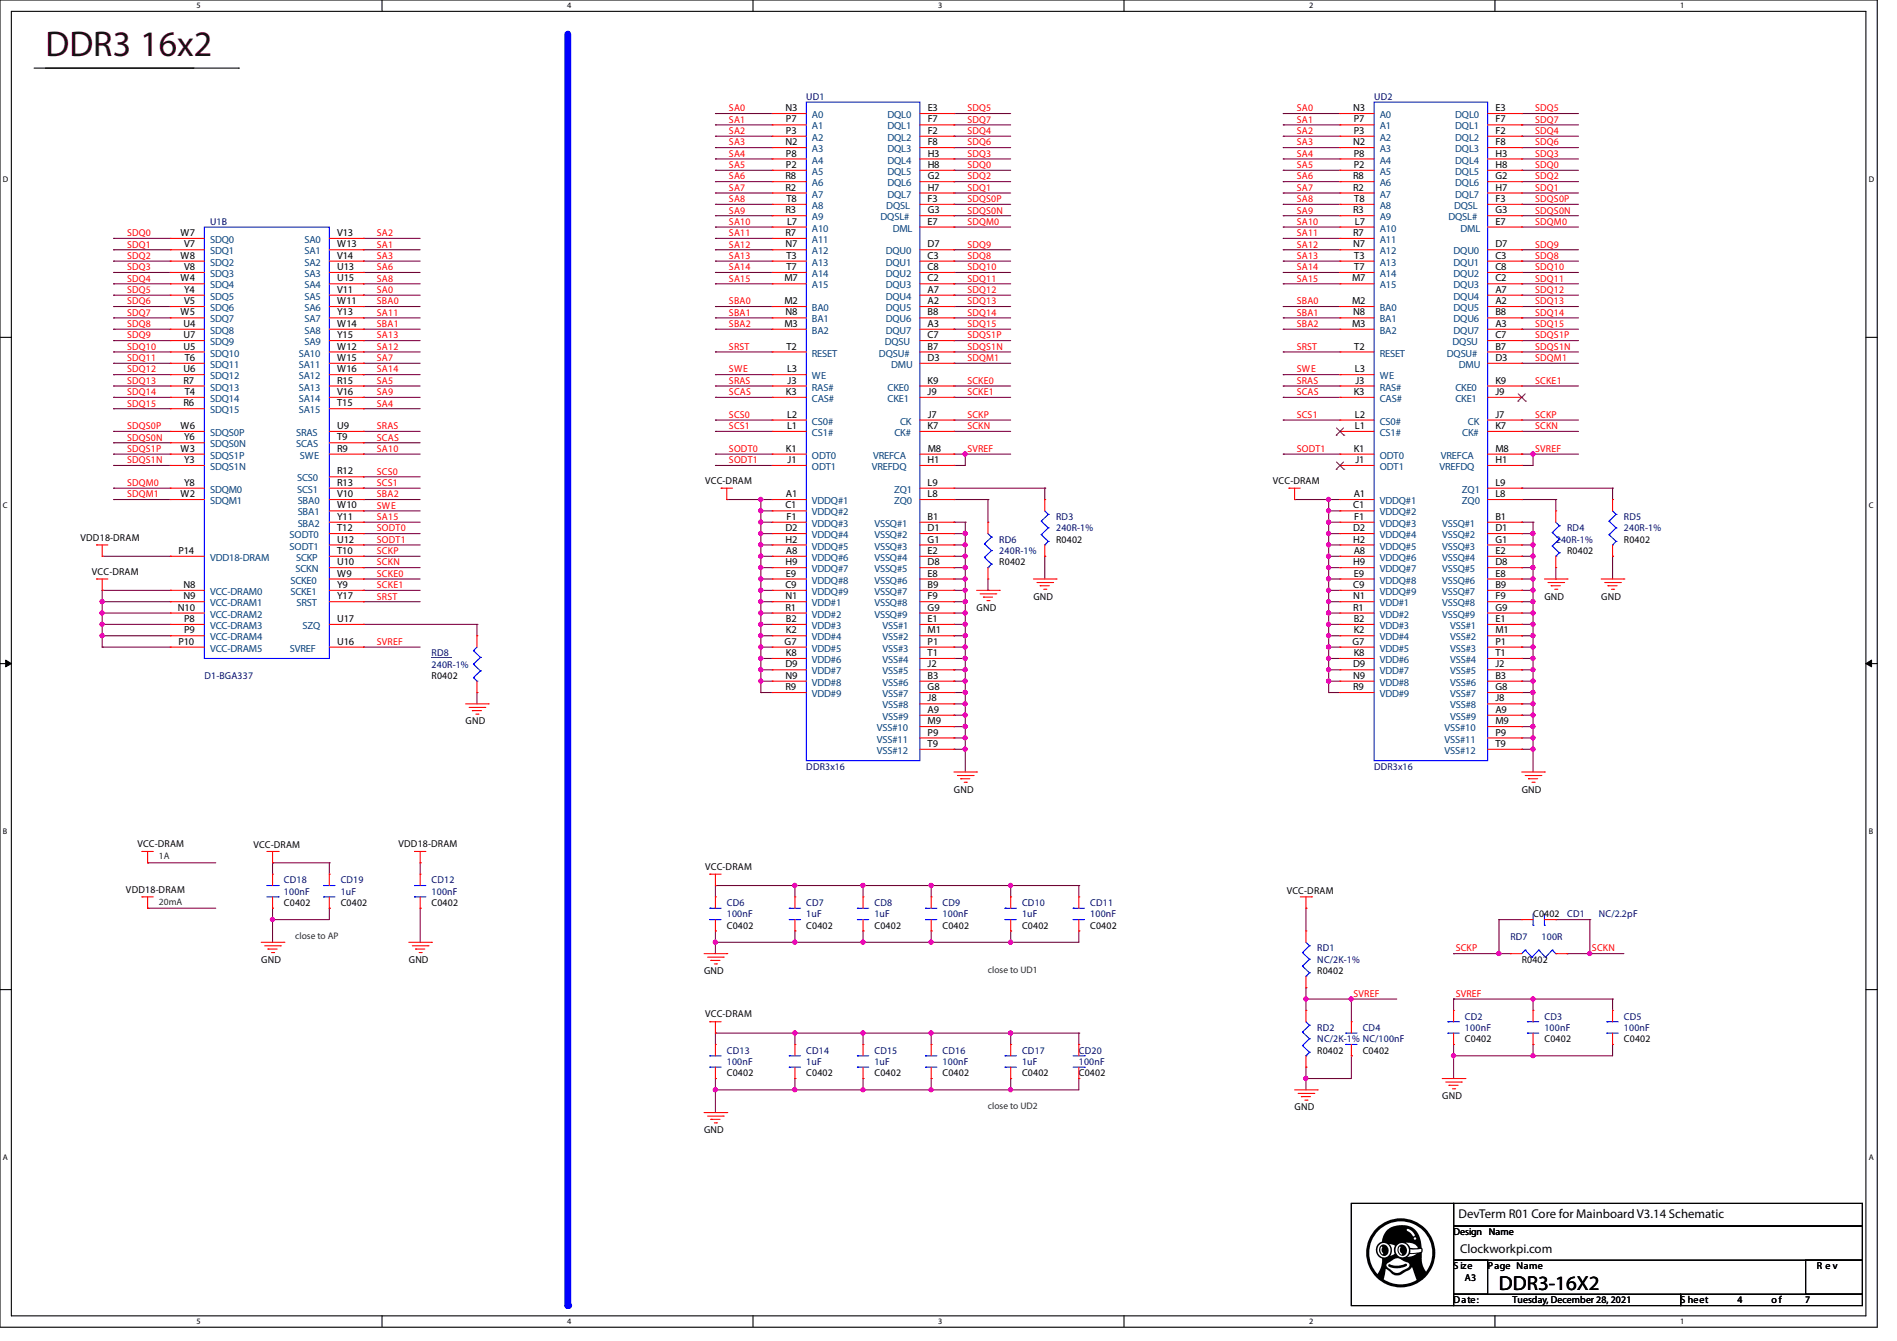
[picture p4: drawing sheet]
<svg xmlns="http://www.w3.org/2000/svg" width="297mm" height="210mm" viewBox="0 0 297 210" stroke-linecap="round" stroke-linejoin="round" font-family="sans-serif">
<defs><g id="words">
<g font-size="5.6" fill="#400000">
<text x="7.1" y="8.8">DDR3</text>
<text x="22" y="8.8">16x2</text>
</g>
<text font-size="3.2" x="234.7" y="202.1">DDR3-16X2</text>
<g font-size="2">
<text x="228.4" y="190.8">DevTerm R01 Core for Mainboard V3.14 Schematic</text>
<text x="228.6" y="196.2">Clockworkpi.com</text>
</g>
<g font-size="1.6" fill="#f00">
<text x="114.1" y="17.4">SA0</text>
<text x="151.5" y="17.4">SDQ5</text>
<text x="203" y="17.4">SA0</text>
<text x="240.4" y="17.4">SDQ5</text>
<text x="114.1" y="19.2">SA1</text>
<text x="114.1" y="22.8">SA3</text>
<text x="114.1" y="21">SA2</text>
<text x="151.5" y="21">SDQ4</text>
<text x="151.5" y="22.8">SDQ6</text>
<text x="151.5" y="19.2">SDQ7</text>
<text x="203" y="19.2">SA1</text>
<text x="203" y="21">SA2</text>
<text x="203" y="22.8">SA3</text>
<text x="240.4" y="21">SDQ4</text>
<text x="240.4" y="22.8">SDQ6</text>
<text x="240.4" y="19.2">SDQ7</text>
<text x="114.1" y="29.9">SA7</text>
<text x="114.1" y="28.1">SA6</text>
<text x="114.1" y="26.3">SA5</text>
<text x="114.1" y="24.6">SA4</text>
<text x="151.5" y="24.6">SDQ3</text>
<text x="151.5" y="29.9">SDQ1</text>
<text x="151.5" y="28.1">SDQ2</text>
<text x="151.5" y="26.3">SDQ0</text>
<text x="203" y="28.1">SA6</text>
<text x="203" y="29.9">SA7</text>
<text x="203" y="24.6">SA4</text>
<text x="203" y="26.3">SA5</text>
<text x="240.4" y="24.6">SDQ3</text>
<text x="240.4" y="29.9">SDQ1</text>
<text x="240.4" y="28.1">SDQ2</text>
<text x="240.4" y="26.3">SDQ0</text>
<text x="114.1" y="31.7">SA8</text>
<text x="114.1" y="35.2">SA10</text>
<text x="114.1" y="33.4">SA9</text>
<text x="151.5" y="35.2">SDQM0</text>
<text x="151.5" y="33.4">SDQS0N</text>
<text x="151.5" y="31.7">SDQS0P</text>
<text x="203" y="31.7">SA8</text>
<text x="203" y="33.4">SA9</text>
<text x="203" y="35.2">SA10</text>
<text x="240.4" y="35.2">SDQM0</text>
<text x="240.4" y="33.4">SDQS0N</text>
<text x="240.4" y="31.7">SDQS0P</text>
<text x="19.9" y="37">SDQ0</text>
<text x="19.9" y="40.6">SDQ2</text>
<text x="19.9" y="38.8">SDQ1</text>
<text x="59" y="40.6">SA3</text>
<text x="59" y="37">SA2</text>
<text x="59" y="38.8">SA1</text>
<text x="114.1" y="37">SA11</text>
<text x="114.1" y="38.8">SA12</text>
<text x="114.1" y="40.6">SA13</text>
<text x="151.5" y="40.6">SDQ8</text>
<text x="151.5" y="38.8">SDQ9</text>
<text x="203" y="37">SA11</text>
<text x="203" y="38.8">SA12</text>
<text x="203" y="40.6">SA13</text>
<text x="240.4" y="40.6">SDQ8</text>
<text x="240.4" y="38.8">SDQ9</text>
<text x="19.9" y="47.7">SDQ6</text>
<text x="19.9" y="45.9">SDQ5</text>
<text x="19.9" y="42.3">SDQ3</text>
<text x="19.9" y="44.1">SDQ4</text>
<text x="59" y="42.3">SA6</text>
<text x="59" y="47.7">SBA0</text>
<text x="59" y="45.9">SA0</text>
<text x="59" y="44.1">SA8</text>
<text x="114.1" y="44.1">SA15</text>
<text x="114.1" y="42.3">SA14</text>
<text x="114.1" y="47.7">SBA0</text>
<text x="151.5" y="45.9">SDQ12</text>
<text x="151.5" y="44.1">SDQ11</text>
<text x="151.5" y="42.3">SDQ10</text>
<text x="151.5" y="47.7">SDQ13</text>
<text x="203" y="44.1">SA15</text>
<text x="203" y="42.3">SA14</text>
<text x="203" y="47.7">SBA0</text>
<text x="240.4" y="45.9">SDQ12</text>
<text x="240.4" y="44.1">SDQ11</text>
<text x="240.4" y="42.3">SDQ10</text>
<text x="240.4" y="47.7">SDQ13</text>
<text x="19.9" y="49.4">SDQ7</text>
<text x="19.9" y="51.2">SDQ8</text>
<text x="19.9" y="53">SDQ9</text>
<text x="59" y="49.4">SA11</text>
<text x="59" y="51.2">SBA1</text>
<text x="59" y="53">SA13</text>
<text x="114.1" y="49.4">SBA1</text>
<text x="114.1" y="51.2">SBA2</text>
<text x="151.5" y="51.2">SDQ15</text>
<text x="151.5" y="49.4">SDQ14</text>
<text x="151.5" y="53">SDQS1P</text>
<text x="203" y="49.4">SBA1</text>
<text x="203" y="51.2">SBA2</text>
<text x="240.4" y="51.2">SDQ15</text>
<text x="240.4" y="49.4">SDQ14</text>
<text x="240.4" y="53">SDQS1P</text>
<text x="19.9" y="56.6">SDQ11</text>
<text x="19.9" y="58.3">SDQ12</text>
<text x="19.9" y="54.8">SDQ10</text>
<text x="59" y="58.3">SA14</text>
<text x="59" y="54.8">SA12</text>
<text x="59" y="56.6">SA7</text>
<text x="114.1" y="58.3">SWE</text>
<text x="114.1" y="54.8">SRST</text>
<text x="151.5" y="56.6">SDQM1</text>
<text x="151.5" y="54.8">SDQS1N</text>
<text x="203" y="58.3">SWE</text>
<text x="203" y="54.8">SRST</text>
<text x="240.4" y="56.6">SDQM1</text>
<text x="240.4" y="54.8">SDQS1N</text>
<text x="19.9" y="63.7">SDQ15</text>
<text x="19.9" y="60.1">SDQ13</text>
<text x="19.9" y="61.9">SDQ14</text>
<text x="59" y="61.9">SA9</text>
<text x="59" y="60.1">SA5</text>
<text x="59" y="63.7">SA4</text>
<text x="114.1" y="60.1">SRAS</text>
<text x="114.1" y="61.9">SCAS</text>
<text x="114.1" y="65.4">SCS0</text>
<text x="151.5" y="65.4">SCKP</text>
<text x="151.5" y="60.1">SCKE0</text>
<text x="151.5" y="61.9">SCKE1</text>
<text x="203" y="60.1">SRAS</text>
<text x="203" y="65.4">SCS1</text>
<text x="203" y="61.9">SCAS</text>
<text x="240.4" y="65.4">SCKP</text>
<text x="240.4" y="60.1">SCKE1</text>
<text x="19.9" y="67.2">SDQS0P</text>
<text x="19.9" y="69">SDQS0N</text>
<text x="19.9" y="70.8">SDQS1P</text>
<text x="59" y="70.8">SA10</text>
<text x="59" y="69">SCAS</text>
<text x="59" y="67.2">SRAS</text>
<text x="114.1" y="70.8">SODT0</text>
<text x="114.1" y="67.2">SCS1</text>
<text x="151.5" y="67.2">SCKN</text>
<text x="151.5" y="70.8">SVREF</text>
<text x="203" y="70.8">SODT1</text>
<text x="240.4" y="67.2">SCKN</text>
<text x="240.4" y="70.8">SVREF</text>
<text x="19.9" y="72.6">SDQS1N</text>
<text x="19.9" y="76.1">SDQM0</text>
<text x="19.9" y="77.9">SDQM1</text>
<text x="59" y="76.1">SCS1</text>
<text x="59" y="74.3">SCS0</text>
<text x="59" y="77.9">SBA2</text>
<text x="114.1" y="72.6">SODT1</text>
<text x="59" y="83.2">SODT0</text>
<text x="59" y="79.7">SWE</text>
<text x="59" y="81.4">SA15</text>
<text x="59" y="85">SODT1</text>
<text x="59" y="86.8">SCKP</text>
<text x="59" y="88.6">SCKN</text>
<text x="59" y="93.9">SRST</text>
<text x="59" y="92.1">SCKE1</text>
<text x="59" y="90.3">SCKE0</text>
<text x="59" y="101">SVREF</text>
<text x="227.9" y="149">SCKP</text>
<text x="249.3" y="149">SCKN</text>
<text x="211.9" y="156.1">SVREF</text>
<text x="227.9" y="156.1">SVREF</text>
</g>
<g font-size="1.6">
<text x="123" y="17.4">N3</text>
<text x="145.2" y="17.4">E3</text>
<text x="211.9" y="17.4">N3</text>
<text x="234.1" y="17.4">E3</text>
<text x="123" y="22.7">N2</text>
<text x="123.1" y="19.2">P7</text>
<text x="123.1" y="21">P3</text>
<text x="145.2" y="19.2">F7</text>
<text x="145.2" y="21">F2</text>
<text x="145.2" y="22.7">F8</text>
<text x="211.9" y="22.7">N2</text>
<text x="212" y="19.2">P7</text>
<text x="212" y="21">P3</text>
<text x="234.1" y="19.2">F7</text>
<text x="234.1" y="21">F2</text>
<text x="234.1" y="22.7">F8</text>
<text x="123" y="28.1">R8</text>
<text x="123" y="29.8">R2</text>
<text x="123.1" y="24.5">P8</text>
<text x="123.1" y="26.3">P2</text>
<text x="145.2" y="24.5">H3</text>
<text x="145.2" y="26.3">H8</text>
<text x="145.2" y="28.1">G2</text>
<text x="145.2" y="29.8">H7</text>
<text x="211.9" y="28.1">R8</text>
<text x="211.9" y="29.8">R2</text>
<text x="212" y="24.5">P8</text>
<text x="212" y="26.3">P2</text>
<text x="234.1" y="24.5">H3</text>
<text x="234.1" y="26.3">H8</text>
<text x="234.1" y="28.1">G2</text>
<text x="234.1" y="29.8">H7</text>
<text x="123" y="33.4">R3</text>
<text x="123.1" y="31.6">T8</text>
<text x="123.2" y="35.2">L7</text>
<text x="145.2" y="35.2">E7</text>
<text x="145.2" y="31.6">F3</text>
<text x="145.2" y="33.4">G3</text>
<text x="211.9" y="33.4">R3</text>
<text x="212" y="31.6">T8</text>
<text x="212.1" y="35.2">L7</text>
<text x="234.1" y="33.4">G3</text>
<text x="234.1" y="35.2">E7</text>
<text x="234.1" y="31.6">F3</text>
<text x="28.3" y="37">W7</text>
<text x="28.3" y="40.5">W8</text>
<text x="28.8" y="38.7">V7</text>
<text x="52.8" y="37">V13</text>
<text x="52.8" y="38.7">W13</text>
<text x="52.8" y="40.5">V14</text>
<text x="123" y="37">R7</text>
<text x="123" y="38.7">N7</text>
<text x="123.1" y="40.5">T3</text>
<text x="145.2" y="38.7">D7</text>
<text x="145.2" y="40.5">C3</text>
<text x="211.9" y="37">R7</text>
<text x="211.9" y="38.7">N7</text>
<text x="212" y="40.5">T3</text>
<text x="234.1" y="38.7">D7</text>
<text x="234.1" y="40.5">C3</text>
<text x="28.3" y="44.1">W4</text>
<text x="28.8" y="42.3">V8</text>
<text x="28.8" y="45.8">Y4</text>
<text x="28.8" y="47.6">V5</text>
<text x="52.8" y="42.3">U13</text>
<text x="52.8" y="44.1">U15</text>
<text x="52.8" y="45.8">V11</text>
<text x="52.8" y="47.6">W11</text>
<text x="122.8" y="44.1">M7</text>
<text x="122.8" y="47.6">M2</text>
<text x="123.1" y="42.3">T7</text>
<text x="145.2" y="42.3">C8</text>
<text x="145.2" y="44.1">C2</text>
<text x="145.2" y="45.8">A7</text>
<text x="145.2" y="47.6">A2</text>
<text x="211.7" y="44.1">M7</text>
<text x="211.7" y="47.6">M2</text>
<text x="212" y="42.3">T7</text>
<text x="234.1" y="42.3">C8</text>
<text x="234.1" y="44.1">C2</text>
<text x="234.1" y="45.8">A7</text>
<text x="234.1" y="47.6">A2</text>
<text x="28.3" y="49.4">W5</text>
<text x="28.7" y="51.2">U4</text>
<text x="28.7" y="53">U7</text>
<text x="52.8" y="49.4">Y13</text>
<text x="52.8" y="51.2">W14</text>
<text x="52.8" y="53">Y15</text>
<text x="122.8" y="51.2">M3</text>
<text x="123" y="49.4">N8</text>
<text x="145.2" y="53">C7</text>
<text x="145.2" y="49.4">B8</text>
<text x="145.2" y="51.2">A3</text>
<text x="211.7" y="51.2">M3</text>
<text x="211.9" y="49.4">N8</text>
<text x="234.1" y="49.4">B8</text>
<text x="234.1" y="51.2">A3</text>
<text x="234.1" y="53">C7</text>
<text x="28.7" y="54.7">U5</text>
<text x="28.7" y="58.3">U6</text>
<text x="28.9" y="56.5">T6</text>
<text x="52.8" y="54.7">W12</text>
<text x="52.8" y="56.5">W15</text>
<text x="52.8" y="58.3">W16</text>
<text x="123.1" y="54.7">T2</text>
<text x="123.2" y="58.3">L3</text>
<text x="145.2" y="54.7">B7</text>
<text x="145.2" y="56.5">D3</text>
<text x="212" y="54.7">T2</text>
<text x="212.1" y="58.3">L3</text>
<text x="234.1" y="56.5">D3</text>
<text x="234.1" y="54.7">B7</text>
<text x="28.7" y="60.1">R7</text>
<text x="28.7" y="63.6">R6</text>
<text x="28.9" y="61.9">T4</text>
<text x="52.8" y="60.1">R15</text>
<text x="52.8" y="61.9">V16</text>
<text x="52.8" y="63.6">T15</text>
<text x="123.1" y="61.9">K3</text>
<text x="123.2" y="65.4">L2</text>
<text x="123.3" y="60.1">J3</text>
<text x="145.2" y="60.1">K9</text>
<text x="145.2" y="61.9">J9</text>
<text x="145.2" y="65.4">J7</text>
<text x="212" y="61.9">K3</text>
<text x="212.1" y="65.4">L2</text>
<text x="212.2" y="60.1">J3</text>
<text x="234.1" y="65.4">J7</text>
<text x="234.1" y="60.1">K9</text>
<text x="234.1" y="61.9">J9</text>
<text x="28.3" y="67.2">W6</text>
<text x="28.3" y="70.7">W3</text>
<text x="28.8" y="69">Y6</text>
<text x="52.8" y="70.7">R9</text>
<text x="52.8" y="67.2">U9</text>
<text x="52.8" y="69">T9</text>
<text x="123.1" y="70.7">K1</text>
<text x="123.2" y="67.2">L1</text>
<text x="145.2" y="67.2">K7</text>
<text x="145.2" y="70.7">M8</text>
<text x="212" y="70.7">K1</text>
<text x="212.1" y="67.2">L1</text>
<text x="234.1" y="70.7">M8</text>
<text x="234.1" y="67.2">K7</text>
<text x="28.3" y="77.9">W2</text>
<text x="28.8" y="72.5">Y3</text>
<text x="28.8" y="76.1">Y8</text>
<text x="52.8" y="77.9">V10</text>
<text x="52.8" y="74.3">R12</text>
<text x="52.8" y="76.1">R13</text>
<text x="110.4" y="75.8">VCC-DRAM</text>
<text x="123.1" y="77.9">A1</text>
<text x="123.3" y="72.5">J1</text>
<text x="145.2" y="72.5">H1</text>
<text x="145.2" y="76.1">L9</text>
<text x="145.2" y="77.9">L8</text>
<text x="199.3" y="75.8">VCC-DRAM</text>
<text x="212" y="77.9">A1</text>
<text x="212.2" y="72.5">J1</text>
<text x="234.1" y="76.1">L9</text>
<text x="234.1" y="77.9">L8</text>
<text x="234.1" y="72.5">H1</text>
<text x="52.8" y="79.6">W10</text>
<text x="52.8" y="81.4">Y11</text>
<text x="52.8" y="83.2">T12</text>
<text x="123" y="79.6">C1</text>
<text x="123" y="83.2">D2</text>
<text x="123.1" y="81.4">F1</text>
<text x="145.2" y="81.4">B1</text>
<text x="145.2" y="83.2">D1</text>
<text x="211.9" y="79.6">C1</text>
<text x="211.9" y="83.2">D2</text>
<text x="212" y="81.4">F1</text>
<text x="234.1" y="81.4">B1</text>
<text x="234.1" y="83.2">D1</text>
<text x="12.6" y="84.7">VDD18-DRAM</text>
<text x="14.4" y="90">VCC-DRAM</text>
<text x="27.9" y="86.7">P14</text>
<text x="52.8" y="85">U12</text>
<text x="52.8" y="86.7">T10</text>
<text x="52.8" y="88.5">U10</text>
<text x="123" y="85">H2</text>
<text x="123" y="88.5">H9</text>
<text x="123.1" y="86.7">A8</text>
<text x="145.2" y="85">G1</text>
<text x="145.2" y="86.7">E2</text>
<text x="145.2" y="88.5">D8</text>
<text x="156.5" y="88.6">R0402</text>
<text x="165.4" y="85">R0402</text>
<text x="211.9" y="85">H2</text>
<text x="211.9" y="88.5">H9</text>
<text x="212" y="86.7">A8</text>
<text x="234.1" y="85">G1</text>
<text x="234.1" y="86.7">E2</text>
<text x="234.1" y="88.5">D8</text>
<text x="245.4" y="86.8">R0402</text>
<text x="254.3" y="85">R0402</text>
<text x="27.9" y="95.6">N10</text>
<text x="28.7" y="92.1">N8</text>
<text x="28.7" y="93.9">N9</text>
<text x="52.8" y="90.3">W9</text>
<text x="52.8" y="92.1">Y9</text>
<text x="52.8" y="93.9">Y17</text>
<text x="123" y="92.1">C9</text>
<text x="123" y="95.6">R1</text>
<text x="123" y="93.9">N1</text>
<text x="123.1" y="90.3">E9</text>
<text x="145.2" y="90.3">E8</text>
<text x="145.2" y="92.1">B9</text>
<text x="145.2" y="93.9">F9</text>
<text x="145.2" y="95.6">G9</text>
<text x="152.9" y="95.7">GND</text>
<text x="161.8" y="93.9">GND</text>
<text x="211.9" y="92.1">C9</text>
<text x="211.9" y="95.6">R1</text>
<text x="211.9" y="93.9">N1</text>
<text x="212" y="90.3">E9</text>
<text x="234.1" y="90.3">E8</text>
<text x="234.1" y="92.1">B9</text>
<text x="234.1" y="93.9">F9</text>
<text x="234.1" y="95.6">G9</text>
<text x="241.8" y="93.9">GND</text>
<text x="250.7" y="93.9">GND</text>
<text x="27.9" y="101">P10</text>
<text x="28.8" y="97.4">P8</text>
<text x="28.8" y="99.2">P9</text>
<text x="52.8" y="101">U16</text>
<text x="52.8" y="97.4">U17</text>
<text x="122.9" y="101">G7</text>
<text x="123.1" y="97.4">B2</text>
<text x="123.1" y="99.2">K2</text>
<text x="145.2" y="97.4">E1</text>
<text x="145.2" y="99.2">M1</text>
<text x="145.2" y="101">P1</text>
<text x="211.7" y="101">G7</text>
<text x="212" y="97.4">B2</text>
<text x="212" y="99.2">K2</text>
<text x="234.1" y="97.4">E1</text>
<text x="234.1" y="99.2">M1</text>
<text x="234.1" y="101">P1</text>
<text x="67.6" y="106.3">R0402</text>
<text x="123" y="104.5">D9</text>
<text x="123" y="106.3">N9</text>
<text x="123.1" y="102.7">K8</text>
<text x="145.2" y="102.7">T1</text>
<text x="145.2" y="104.5">J2</text>
<text x="145.2" y="106.3">B3</text>
<text x="211.9" y="104.5">D9</text>
<text x="211.9" y="106.3">N9</text>
<text x="212" y="102.7">K8</text>
<text x="234.1" y="102.7">T1</text>
<text x="234.1" y="104.5">J2</text>
<text x="234.1" y="106.3">B3</text>
<text x="72.9" y="113.5">GND</text>
<text x="123" y="108.1">R9</text>
<text x="145.2" y="113.4">M9</text>
<text x="145.2" y="108.1">G8</text>
<text x="145.2" y="109.9">J8</text>
<text x="145.2" y="111.6">A9</text>
<text x="211.9" y="108.1">R9</text>
<text x="234.1" y="108.1">G8</text>
<text x="234.1" y="109.9">J8</text>
<text x="234.1" y="111.6">A9</text>
<text x="234.1" y="113.4">M9</text>
<text x="145.2" y="115.2">P9</text>
<text x="145.2" y="117">T9</text>
<text x="234.1" y="115.2">P9</text>
<text x="234.1" y="117">T9</text>
<text x="149.4" y="124.1">GND</text>
<text x="238.3" y="124.1">GND</text>
<text x="21.5" y="132.7">VCC-DRAM</text>
<text x="39.7" y="132.8">VCC-DRAM</text>
<text x="62.4" y="132.7">VDD18-DRAM</text>
<text x="110.4" y="136.2">VCC-DRAM</text>
<text x="19.7" y="139.8">VDD18-DRAM</text>
<text x="44.4" y="141.9">C0402</text>
<text x="53.3" y="141.9">C0402</text>
<text x="67.6" y="141.9">C0402</text>
<text x="201.5" y="140">VCC-DRAM</text>
<text x="240" y="143.7">C0402</text>
<text x="113.8" y="145.5">C0402</text>
<text x="126.2" y="145.5">C0402</text>
<text x="136.9" y="145.5">C0402</text>
<text x="147.6" y="145.5">C0402</text>
<text x="160" y="145.5">C0402</text>
<text x="170.7" y="145.5">C0402</text>
<text x="40.9" y="150.8">GND</text>
<text x="64" y="150.8">GND</text>
<text x="110.2" y="152.6">GND</text>
<text x="206.2" y="152.6">R0402</text>
<text x="238.3" y="150.8">R0402</text>
<text x="110.4" y="159.3">VCC-DRAM</text>
<text x="206.2" y="165">R0402</text>
<text x="213.4" y="165">C0402</text>
<text x="229.4" y="163.2">C0402</text>
<text x="241.8" y="163.2">C0402</text>
<text x="254.3" y="163.2">C0402</text>
<text x="113.8" y="168.6">C0402</text>
<text x="126.2" y="168.6">C0402</text>
<text x="136.9" y="168.6">C0402</text>
<text x="147.6" y="168.6">C0402</text>
<text x="160" y="168.6">C0402</text>
<text x="168.9" y="168.6">C0402</text>
<text x="202.7" y="173.9">GND</text>
<text x="225.8" y="172.1">GND</text>
<text x="110.2" y="177.5">GND</text>
<text x="227.6" y="193.5">Design Name</text>
<text x="227.6" y="198.8">S ize</text>
<text x="229.4" y="200.6">A3</text>
<text x="232.9" y="198.8">Page Name</text>
<text x="284.5" y="198.8">R e v</text>
<text x="227.6" y="204.1">Date:</text>
<text x="236.8" y="204.1">Tuesday, December 28, 2021</text>
<text x="263.1" y="204.1">S heet</text>
<text x="272" y="204.1">4</text>
<text x="277.4" y="204.1">o f</text>
<text x="282.6" y="204.1">7</text>
</g>
<g font-size="1.6" fill="#000080">
<text x="126.2" y="15.7">UD1</text>
<text x="215.1" y="15.7">UD2</text>
<text x="32.9" y="35.2">U1B</text>
<text x="165.4" y="81.4">RD3</text>
<text x="165.4" y="83.2">240R-1%</text>
<text x="245.4" y="83.2">RD4</text>
<text x="254.3" y="81.4">RD5</text>
<text x="254.3" y="83.2">240R-1%</text>
<text x="156.5" y="85">RD6</text>
<text x="156.5" y="86.8">240R-1%</text>
<text x="243.6" y="85">240R-1%</text>
<text x="32" y="106.3">D1-BGA337</text>
<text x="67.6" y="102.8">RD8</text>
<text x="67.6" y="104.6">240R-1%</text>
<text x="126.2" y="120.6">DDR3x16</text>
<text x="215.1" y="120.6">DDR3x16</text>
<text x="44.4" y="138.3">CD18</text>
<text x="44.4" y="140.1">100nF</text>
<text x="53.3" y="138.3">CD19</text>
<text x="53.3" y="140.1">1uF</text>
<text x="67.6" y="138.3">CD12</text>
<text x="67.6" y="140.1">100nF</text>
<text x="113.8" y="141.9">CD6</text>
<text x="113.8" y="143.7">100nF</text>
<text x="126.2" y="141.9">CD7</text>
<text x="126.2" y="143.7">1uF</text>
<text x="136.9" y="141.9">CD8</text>
<text x="136.9" y="143.7">1uF</text>
<text x="147.6" y="141.9">CD9</text>
<text x="147.6" y="143.7">100nF</text>
<text x="160" y="141.9">CD10</text>
<text x="160" y="143.7">1uF</text>
<text x="170.7" y="141.9">CD11</text>
<text x="170.7" y="143.7">100nF</text>
<text x="245.4" y="143.7">CD1</text>
<text x="250.3" y="143.7">NC/2.2pF</text>
<text x="206.2" y="149">RD1</text>
<text x="236.5" y="147.2">RD7</text>
<text x="241.4" y="147.2">100R</text>
<text x="206.2" y="150.8">NC/2K-1%</text>
<text x="206.2" y="161.5">RD2</text>
<text x="213.4" y="161.5">CD4</text>
<text x="229.4" y="159.7">CD2</text>
<text x="229.4" y="161.5">100nF</text>
<text x="241.8" y="159.7">CD3</text>
<text x="241.8" y="161.5">100nF</text>
<text x="254.3" y="159.7">CD5</text>
<text x="254.3" y="161.5">100nF</text>
<text x="113.8" y="165">CD13</text>
<text x="113.8" y="166.8">100nF</text>
<text x="126.2" y="165">CD14</text>
<text x="126.2" y="166.8">1uF</text>
<text x="136.9" y="165">CD15</text>
<text x="136.9" y="166.8">1uF</text>
<text x="147.6" y="165">CD16</text>
<text x="147.6" y="166.8">100nF</text>
<text x="160" y="165">CD17</text>
<text x="160" y="166.8">1uF</text>
<text x="168.9" y="165">CD20</text>
<text x="168.9" y="166.8">100nF</text>
<text x="206.2" y="163.2">NC/2K-1% NC/100nF</text>
</g>
<g font-size="1.6" fill="#004080">
<text x="127.1" y="18.5">A0</text>
<text x="127.1" y="20.3">A1</text>
<text x="127.1" y="22.1">A2</text>
<text x="127.1" y="23.8">A3</text>
<text x="138.9" y="18.5">DQL0</text>
<text x="138.9" y="20.3">DQL1</text>
<text x="138.9" y="22.1">DQL2</text>
<text x="138.9" y="23.8">DQL3</text>
<text x="216" y="18.5">A0</text>
<text x="216" y="20.3">A1</text>
<text x="216" y="22.1">A2</text>
<text x="216" y="23.8">A3</text>
<text x="227.8" y="18.5">DQL0</text>
<text x="227.8" y="20.3">DQL1</text>
<text x="227.8" y="22.1">DQL2</text>
<text x="227.8" y="23.8">DQL3</text>
<text x="127.1" y="25.6">A4</text>
<text x="127.1" y="27.4">A5</text>
<text x="127.1" y="29.2">A6</text>
<text x="138.9" y="25.6">DQL4</text>
<text x="138.9" y="27.4">DQL5</text>
<text x="138.9" y="29.2">DQL6</text>
<text x="216" y="25.6">A4</text>
<text x="216" y="27.4">A5</text>
<text x="216" y="29.2">A6</text>
<text x="227.8" y="25.6">DQL4</text>
<text x="227.8" y="27.4">DQL5</text>
<text x="227.8" y="29.2">DQL6</text>
<text x="127.1" y="30.9">A7</text>
<text x="127.1" y="32.7">A8</text>
<text x="127.1" y="34.5">A9</text>
<text x="137.9" y="34.5">DQSL#</text>
<text x="138.8" y="32.7">DQSL</text>
<text x="138.9" y="30.9">DQL7</text>
<text x="216" y="30.9">A7</text>
<text x="216" y="32.7">A8</text>
<text x="216" y="34.5">A9</text>
<text x="226.8" y="34.5">DQSL#</text>
<text x="227.7" y="32.7">DQSL</text>
<text x="227.8" y="30.9">DQL7</text>
<text x="32.9" y="38.1">SDQ0</text>
<text x="32.9" y="39.8">SDQ1</text>
<text x="32.9" y="41.6">SDQ2</text>
<text x="47.7" y="38.1">SA0</text>
<text x="47.7" y="39.8">SA1</text>
<text x="47.7" y="41.6">SA2</text>
<text x="127.1" y="36.3">A10</text>
<text x="127.1" y="38.1">A11</text>
<text x="127.1" y="39.8">A12</text>
<text x="127.1" y="41.6">A13</text>
<text x="138.7" y="39.8">DQU0</text>
<text x="138.7" y="41.6">DQU1</text>
<text x="139.8" y="36.3">DML</text>
<text x="216" y="36.3">A10</text>
<text x="216" y="38.1">A11</text>
<text x="216" y="39.8">A12</text>
<text x="216" y="41.6">A13</text>
<text x="227.6" y="39.8">DQU0</text>
<text x="227.6" y="41.6">DQU1</text>
<text x="228.7" y="36.3">DML</text>
<text x="32.9" y="43.4">SDQ3</text>
<text x="32.9" y="45.2">SDQ4</text>
<text x="32.9" y="46.9">SDQ5</text>
<text x="47.7" y="43.4">SA3</text>
<text x="47.7" y="45.2">SA4</text>
<text x="47.7" y="46.9">SA5</text>
<text x="127.1" y="43.4">A14</text>
<text x="127.1" y="45.2">A15</text>
<text x="138.7" y="43.4">DQU2</text>
<text x="138.7" y="45.2">DQU3</text>
<text x="138.7" y="46.9">DQU4</text>
<text x="216" y="43.4">A14</text>
<text x="216" y="45.2">A15</text>
<text x="227.6" y="43.4">DQU2</text>
<text x="227.6" y="45.2">DQU3</text>
<text x="227.6" y="46.9">DQU4</text>
<text x="32.9" y="48.7">SDQ6</text>
<text x="32.9" y="50.5">SDQ7</text>
<text x="32.9" y="52.3">SDQ8</text>
<text x="47.7" y="48.7">SA6</text>
<text x="47.7" y="50.5">SA7</text>
<text x="47.7" y="52.3">SA8</text>
<text x="127.1" y="48.7">BA0</text>
<text x="127.1" y="50.5">BA1</text>
<text x="127.1" y="52.3">BA2</text>
<text x="138.7" y="48.7">DQU5</text>
<text x="138.7" y="50.5">DQU6</text>
<text x="138.7" y="52.3">DQU7</text>
<text x="216" y="48.7">BA0</text>
<text x="216" y="50.5">BA1</text>
<text x="216" y="52.3">BA2</text>
<text x="227.6" y="48.7">DQU5</text>
<text x="227.6" y="50.5">DQU6</text>
<text x="227.6" y="52.3">DQU7</text>
<text x="32.9" y="54.1">SDQ9</text>
<text x="32.9" y="55.8">SDQ10</text>
<text x="32.9" y="57.6">SDQ11</text>
<text x="32.9" y="59.4">SDQ12</text>
<text x="46.8" y="55.8">SA10</text>
<text x="46.8" y="57.6">SA11</text>
<text x="46.8" y="59.4">SA12</text>
<text x="47.7" y="54.1">SA9</text>
<text x="127.1" y="59.4">WE</text>
<text x="127.1" y="55.8">RESET</text>
<text x="137.6" y="55.8">DQSU#</text>
<text x="138.5" y="54.1">DQSU</text>
<text x="139.5" y="57.6">DMU</text>
<text x="216" y="59.4">WE</text>
<text x="216" y="55.8">RESET</text>
<text x="226.5" y="55.8">DQSU#</text>
<text x="227.4" y="54.1">DQSU</text>
<text x="228.4" y="57.6">DMU</text>
<text x="32.9" y="61.2">SDQ13</text>
<text x="32.9" y="63">SDQ14</text>
<text x="32.9" y="64.7">SDQ15</text>
<text x="46.8" y="61.2">SA13</text>
<text x="46.8" y="63">SA14</text>
<text x="46.8" y="64.7">SA15</text>
<text x="127.1" y="61.2">RAS#</text>
<text x="127.1" y="63">CAS#</text>
<text x="139" y="61.2">CKE0</text>
<text x="139" y="63">CKE1</text>
<text x="216" y="61.2">RAS#</text>
<text x="216" y="63">CAS#</text>
<text x="227.9" y="61.2">CKE0</text>
<text x="227.9" y="63">CKE1</text>
<text x="32.9" y="68.3">SDQS0P</text>
<text x="32.9" y="70.1">SDQS0N</text>
<text x="32.9" y="71.8">SDQS1P</text>
<text x="46.4" y="68.3">SRAS</text>
<text x="46.4" y="70.1">SCAS</text>
<text x="46.9" y="71.8">SWE</text>
<text x="127.1" y="66.5">CS0#</text>
<text x="127.1" y="71.8">ODT0</text>
<text x="127.1" y="68.3">CS1#</text>
<text x="136.7" y="71.8">VREFCA</text>
<text x="140" y="68.3">CK#</text>
<text x="140.9" y="66.5">CK</text>
<text x="216" y="66.5">CS0#</text>
<text x="216" y="71.8">ODT0</text>
<text x="216" y="68.3">CS1#</text>
<text x="225.6" y="71.8">VREFCA</text>
<text x="228.9" y="68.3">CK#</text>
<text x="229.8" y="66.5">CK</text>
<text x="32.9" y="73.6">SDQS1N</text>
<text x="32.9" y="77.2">SDQM0</text>
<text x="46.5" y="75.4">SCS0</text>
<text x="46.5" y="77.2">SCS1</text>
<text x="127.1" y="73.6">ODT1</text>
<text x="136.5" y="73.6">VREFDQ</text>
<text x="140" y="77.2">ZQ1</text>
<text x="216" y="73.6">ODT1</text>
<text x="225.4" y="73.6">VREFDQ</text>
<text x="228.9" y="77.2">ZQ1</text>
<text x="32.9" y="79">SDQM1</text>
<text x="46.6" y="79">SBA0</text>
<text x="46.6" y="80.7">SBA1</text>
<text x="46.6" y="82.5">SBA2</text>
<text x="127.1" y="79">VDDQ#1</text>
<text x="127.1" y="80.7">VDDQ#2</text>
<text x="127.1" y="82.5">VDDQ#3</text>
<text x="136.9" y="82.5">VSSQ#1</text>
<text x="140" y="79">ZQ0</text>
<text x="216" y="79">VDDQ#1</text>
<text x="216" y="80.7">VDDQ#2</text>
<text x="216" y="82.5">VDDQ#3</text>
<text x="225.8" y="82.5">VSSQ#1</text>
<text x="228.9" y="79">ZQ0</text>
<text x="32.9" y="87.8">VDD18-DRAM</text>
<text x="45.3" y="84.3">SODT0</text>
<text x="45.3" y="86.1">SODT1</text>
<text x="46.3" y="89.6">SCKN</text>
<text x="46.4" y="87.8">SCKP</text>
<text x="127.1" y="84.3">VDDQ#4</text>
<text x="127.1" y="86.1">VDDQ#5</text>
<text x="127.1" y="87.8">VDDQ#6</text>
<text x="127.1" y="89.6">VDDQ#7</text>
<text x="136.9" y="84.3">VSSQ#2</text>
<text x="136.9" y="86.1">VSSQ#3</text>
<text x="136.9" y="87.8">VSSQ#4</text>
<text x="136.9" y="89.6">VSSQ#5</text>
<text x="216" y="84.3">VDDQ#4</text>
<text x="216" y="86.1">VDDQ#5</text>
<text x="216" y="87.8">VDDQ#6</text>
<text x="216" y="89.6">VDDQ#7</text>
<text x="225.8" y="84.3">VSSQ#2</text>
<text x="225.8" y="86.1">VSSQ#3</text>
<text x="225.8" y="87.8">VSSQ#4</text>
<text x="225.8" y="89.6">VSSQ#5</text>
<text x="32.9" y="93.2">VCC-DRAM0</text>
<text x="32.9" y="95">VCC-DRAM1</text>
<text x="45.5" y="91.4">SCKE0</text>
<text x="45.5" y="93.2">SCKE1</text>
<text x="46.4" y="95">SRST</text>
<text x="127.1" y="91.4">VDDQ#8</text>
<text x="127.1" y="93.2">VDDQ#9</text>
<text x="127.1" y="95">VDD#1</text>
<text x="136.9" y="91.4">VSSQ#6</text>
<text x="136.9" y="93.2">VSSQ#7</text>
<text x="136.9" y="95">VSSQ#8</text>
<text x="216" y="91.4">VDDQ#8</text>
<text x="216" y="93.2">VDDQ#9</text>
<text x="216" y="95">VDD#1</text>
<text x="225.8" y="91.4">VSSQ#6</text>
<text x="225.8" y="93.2">VSSQ#7</text>
<text x="225.8" y="95">VSSQ#8</text>
<text x="32.9" y="96.7">VCC-DRAM2</text>
<text x="32.9" y="98.5">VCC-DRAM3</text>
<text x="32.9" y="100.3">VCC-DRAM4</text>
<text x="47.4" y="98.5">SZQ</text>
<text x="127.1" y="96.7">VDD#2</text>
<text x="127.1" y="98.5">VDD#3</text>
<text x="127.1" y="100.3">VDD#4</text>
<text x="136.9" y="96.7">VSSQ#9</text>
<text x="138.2" y="98.5">VSS#1</text>
<text x="138.2" y="100.3">VSS#2</text>
<text x="216" y="96.7">VDD#2</text>
<text x="216" y="98.5">VDD#3</text>
<text x="216" y="100.3">VDD#4</text>
<text x="225.8" y="96.7">VSSQ#9</text>
<text x="227.1" y="98.5">VSS#1</text>
<text x="227.1" y="100.3">VSS#2</text>
<text x="32.9" y="102.1">VCC-DRAM5</text>
<text x="45.4" y="102.1">SVREF</text>
<text x="127.1" y="102.1">VDD#5</text>
<text x="127.1" y="103.8">VDD#6</text>
<text x="127.1" y="105.6">VDD#7</text>
<text x="127.1" y="107.4">VDD#8</text>
<text x="138.2" y="102.1">VSS#3</text>
<text x="138.2" y="103.8">VSS#4</text>
<text x="138.2" y="105.6">VSS#5</text>
<text x="138.2" y="107.4">VSS#6</text>
<text x="216" y="102.1">VDD#5</text>
<text x="216" y="103.8">VDD#6</text>
<text x="216" y="105.6">VDD#7</text>
<text x="216" y="107.4">VDD#8</text>
<text x="227.1" y="102.1">VSS#3</text>
<text x="227.1" y="103.8">VSS#4</text>
<text x="227.1" y="105.6">VSS#5</text>
<text x="227.1" y="107.4">VSS#6</text>
<text x="127.1" y="109.2">VDD#9</text>
<text x="138.2" y="109.2">VSS#7</text>
<text x="138.2" y="111">VSS#8</text>
<text x="138.2" y="112.7">VSS#9</text>
<text x="216" y="109.2">VDD#9</text>
<text x="227.1" y="109.2">VSS#7</text>
<text x="227.1" y="111">VSS#8</text>
<text x="227.1" y="112.7">VSS#9</text>
<text x="137.3" y="114.5">VSS#10</text>
<text x="137.3" y="116.3">VSS#11</text>
<text x="137.3" y="118.1">VSS#12</text>
<text x="226.2" y="114.5">VSS#10</text>
<text x="226.2" y="116.3">VSS#11</text>
<text x="226.2" y="118.1">VSS#12</text>
</g>
<g font-size="1.5" fill="#008000">
<text x="24.9" y="134.6">1A</text>
<text x="24.9" y="141.7">20mA</text>
<text x="46.2" y="147">close to AP</text>
<text x="154.7" y="152.4">close to UD1</text>
<text x="154.7" y="173.7">close to UD2</text>
</g>
<g font-size="1.3">
<text x="30.8" y="1.3">5</text>
<text x="88.8" y="1.3">4</text>
<text x="146.9" y="1.3">3</text>
<text x="205" y="1.3">2</text>
<text x="263.1" y="1.3">1</text>
<text x=".5" y="28.4">D</text>
<text x="292.6" y="28.4">D</text>
<text x=".5" y="79.5">C</text>
<text x="292.6" y="79.5">C</text>
<text x=".5" y="130.6">B</text>
<text x="292.6" y="130.6">B</text>
<text x=".5" y="181.7">A</text>
<text x="292.6" y="181.7">A</text>
<text x="30.8" y="207.4">5</text>
<text x="88.8" y="207.4">4</text>
<text x="146.9" y="207.4">3</text>
<text x="205" y="207.4">2</text>
<text x="263.1" y="207.4">1</text>
</g>
</g></defs>
<!-- layer: Layer 1 -->
<path d="M0 0h293.9v207.9h-293.9zM1.8 1.8h290.3v204.3h-290.3z" fill="none" stroke="#000" stroke-width=".17"/>
<g fill="#fff">
<path d="M30.8 .2h.7v1.4h-.7z"/>
<path d="M30.8 206.2h.7v1.4h-.7z"/>
</g>
<path d="M59.8 0v1.8M59.8 206.1v1.8" fill="none" stroke="#000" stroke-width=".17"/>
<g fill="#fff">
<path d="M88.8 .2h.7v1.4h-.7z"/>
<path d="M88.8 206.2h.7v1.4h-.7z"/>
</g>
<path d="M117.9 0v1.8M117.9 206.1v1.8" fill="none" stroke="#000" stroke-width=".17"/>
<g fill="#fff">
<path d="M146.9 .2h.7v1.4h-.7z"/>
<path d="M146.9 206.2h.7v1.4h-.7z"/>
</g>
<path d="M176 0v1.8M176 206.1v1.8" fill="none" stroke="#000" stroke-width=".17"/>
<g fill="#fff">
<path d="M205 .2h.7v1.4h-.7z"/>
<path d="M205 206.2h.7v1.4h-.7z"/>
</g>
<path d="M234.1 0v1.8M234.1 206.1v1.8" fill="none" stroke="#000" stroke-width=".17"/>
<g fill="#fff">
<path d="M263.1 .2h.6v1.4h-.6z"/>
<path d="M263.1 206.2h.6v1.4h-.6z"/>
<path d="M.5 27.3h.9v1.4h-.9z"/>
<path d="M292.6 27.3h.9v1.4h-.9z"/>
<path d="M.5 78.4h.9v1.4h-.9z"/>
<path d="M292.6 78.4h.9v1.4h-.9z"/>
</g>
<path d="M0 52.8h1.8M292.1 52.8h1.8" fill="none" stroke="#000" stroke-width=".17"/>
<g fill="#fff">
<path d="M.5 129.5h.8v1.4h-.8z"/>
<path d="M292.6 129.5h.8v1.4h-.8z"/>
</g>
<path d="M0 103.9h1.8M292.1 103.9h1.8" fill="none" stroke="#000" stroke-width=".17"/>
<path d="M.9 103.4l.9 .5-.9 .5zM292.1 103.9l.9-.5v1z" fill="#000"/>
<path d="M.9 103.4l.9 .5-.9 .5zM292.1 103.9l.9-.5v1z" fill="none" stroke="#000" stroke-width=".16"/>
<g fill="#fff">
<path d="M.5 180.5h.8v1.4h-.8z"/>
<path d="M292.6 180.5h.8v1.4h-.8z"/>
</g>
<path d="M5.3 10.7h32M30.2 10.7h.1M37.3 10.7h.1M0 155h1.8M292.1 155h1.8" fill="none" stroke="#000" stroke-width=".17"/>
<path d="M88.9 5.3v199.2" fill="none" stroke="#00f" stroke-width="1.1"/>
<circle cx="88.9" cy="204.5" r=".53" fill="#00f"/>
<g fill="none" stroke="#800040" stroke-width=".17">
<path d="M112 19.6h8.9M112 17.8h8.9M112 19.6h.1M112 17.8h.1M112 30.2h8.9M112 37.3h8.9M112 23.1h8.9M112 21.3h8.9M112 39.1h8.9M112 28.4h8.9M112 26.7h8.9M112 24.9h8.9"/>
<path d="M112 32h8.9M112 35.6h8.9M112 33.8h8.9M112 30.2h.1M112 37.3h.1M112 23.1h.1M112 21.3h.1M112 39.1h.1M112 28.4h.1M112 26.7h.1M112 24.9h.1M112 32h.1"/>
<path d="M112 35.6h.1M112 33.8h.1M112 49.8h8.9M112 44.5h8.9M112 42.7h8.9M112 40.9h8.9M112 58.7h8.9M112 48h8.9M112 51.6h8.9M112 49.8h.1M112 44.5h.1M112 42.7h.1"/>
<path d="M112 40.9h.1M112 58.7h.1M112 48h.1M112 51.6h.1M112 60.5h8.9M112 62.2h8.9M112 60.5h.1M112 62.2h.1M119.1 88.9h1.8M119.1 88.9h.1M119.1 103.1h1.8M119.1 103.1h.1"/>
<path d="M23.1 135.1h10.7M23.1 135.1h.1M65.8 135.1h.1M65.8 135.1v1.8M23.1 142.2h10.7M23.1 142.2h.1M65.8 142.2h.1M65.8 142.2v5.4"/>
</g>
<circle cx="119.1" cy="103.1" r=".32" fill="#f0f"/>
<circle cx="119.1" cy="103.1" r=".32" fill="none" stroke="#f0f" stroke-width=".17"/>
<path d="M112 72.9h8.9M112 71.1h8.9M112 67.6h8.9M112 65.8h8.9M112 72.9h.1M112 71.1h.1M112 67.6h.1M112 65.8h.1M119.1 85.3h1.8M119.1 85.3h.1" fill="none" stroke="#800040" stroke-width=".17"/>
<circle cx="119.1" cy="85.3" r=".32" fill="#f0f"/>
<circle cx="119.1" cy="85.3" r=".32" fill="none" stroke="#f0f" stroke-width=".17"/>
<path d="M119.1 99.6h1.8M119.1 97.8h1.8M119.1 99.6h.1M119.1 97.8h.1" fill="none" stroke="#800040" stroke-width=".17"/>
<circle cx="119.1" cy="97.8" r=".32" fill="#f0f"/>
<circle cx="119.1" cy="97.8" r=".32" fill="none" stroke="#f0f" stroke-width=".17"/>
<path d="M119.1 78.2h1.8M119.1 78.2h.1M119.1 80h1.8M119.1 90.7h1.8M119.1 80h.1M119.1 90.7h.1M119.1 81.8h.1M119.1 81.8v1.8M119.1 104.9h1.8M119.1 106.7h1.8M119.1 104.9h.1M119.1 106.7h.1" fill="none" stroke="#800040" stroke-width=".17"/>
<circle cx="119.1" cy="83.5" r=".32" fill="#f0f"/>
<circle cx="119.1" cy="83.5" r=".32" fill="none" stroke="#f0f" stroke-width=".17"/>
<circle cx="119.1" cy="81.8" r=".32" fill="#f0f"/>
<circle cx="119.1" cy="81.8" r=".32" fill="none" stroke="#f0f" stroke-width=".17"/>
<path d="M119.1 83.6h1.8M119.1 83.6h.1M119.1 85.3h.1M119.1 85.3v1.8M119.1 108.5h1.8M119.1 101.3h1.8M119.1 108.5h.1M119.1 101.3h.1" fill="none" stroke="#800040" stroke-width=".17"/>
<circle cx="119.1" cy="101.3" r=".32" fill="#f0f"/>
<circle cx="119.1" cy="101.3" r=".32" fill="none" stroke="#f0f" stroke-width=".17"/>
<path d="M119.1 94.2h1.8M119.1 92.5h1.8M119.1 87.1h1.8M119.1 94.2h.1M119.1 92.5h.1M119.1 87.1h.1M119.1 99.6h.1M119.1 87.1v1.8M119.1 99.6v1.7" fill="none" stroke="#800040" stroke-width=".17"/>
<circle cx="119.1" cy="88.9" r=".32" fill="#f0f"/>
<circle cx="119.1" cy="88.9" r=".32" fill="none" stroke="#f0f" stroke-width=".17"/>
<circle cx="119.1" cy="87.1" r=".32" fill="#f0f"/>
<circle cx="119.1" cy="87.1" r=".32" fill="none" stroke="#f0f" stroke-width=".17"/>
<path d="M119.1 92.5h.1M119.1 92.5v1.7M119.1 101.3h.1M119.1 101.3v1.8" fill="none" stroke="#800040" stroke-width=".17"/>
<circle cx="119.1" cy="94.2" r=".32" fill="#f0f"/>
<circle cx="119.1" cy="94.2" r=".32" fill="none" stroke="#f0f" stroke-width=".17"/>
<circle cx="119.1" cy="92.4" r=".32" fill="#f0f"/>
<circle cx="119.1" cy="92.4" r=".32" fill="none" stroke="#f0f" stroke-width=".17"/>
<path d="M119.1 81.8h1.8M119.1 96h1.8M119.1 81.8h.1M119.1 96h.1M119.1 104.9h.1M119.1 104.9v1.8" fill="none" stroke="#800040" stroke-width=".17"/>
<circle cx="119.1" cy="106.7" r=".32" fill="#f0f"/>
<circle cx="119.1" cy="106.7" r=".32" fill="none" stroke="#f0f" stroke-width=".17"/>
<circle cx="119.1" cy="104.9" r=".32" fill="#f0f"/>
<circle cx="119.1" cy="104.9" r=".32" fill="none" stroke="#f0f" stroke-width=".17"/>
<path d="M113.8 78.2h.1M113.8 78.2h5.3M119.1 80h.1M119.1 97.8h.1M119.1 80v1.8M119.1 97.8v1.8M119.1 106.7h.1M119.1 106.7v1.8" fill="none" stroke="#800040" stroke-width=".17"/>
<circle cx="119.1" cy="99.5" r=".32" fill="#f0f"/>
<circle cx="119.1" cy="99.5" r=".32" fill="none" stroke="#f0f" stroke-width=".17"/>
<path d="M119.1 96h.1M119.1 88.9h.1M119.1 90.7h.1M119.1 88.9v3.6M119.1 96v1.8" fill="none" stroke="#800040" stroke-width=".17"/>
<circle cx="119.1" cy="90.7" r=".32" fill="#f0f"/>
<circle cx="119.1" cy="90.7" r=".32" fill="none" stroke="#f0f" stroke-width=".17"/>
<path d="M119.1 94.2h.1M119.1 94.2v1.8M149.4 97.8h1.7M149.4 97.8h.1" fill="none" stroke="#800040" stroke-width=".17"/>
<circle cx="119.1" cy="96" r=".32" fill="#f0f"/>
<circle cx="119.1" cy="96" r=".32" fill="none" stroke="#f0f" stroke-width=".17"/>
<path d="M119.1 78.2h.1M119.1 78.2v1.8M119.1 103.1h.1M119.1 103.1v1.8" fill="none" stroke="#800040" stroke-width=".17"/>
<circle cx="119.1" cy="80" r=".32" fill="#f0f"/>
<circle cx="119.1" cy="80" r=".32" fill="none" stroke="#f0f" stroke-width=".17"/>
<circle cx="119.1" cy="78.2" r=".32" fill="#f0f"/>
<circle cx="119.1" cy="78.2" r=".32" fill="none" stroke="#f0f" stroke-width=".17"/>
<path d="M119.1 83.6h.1M119.1 83.6v1.7M149.4 99.6h1.7M149.4 99.6h.1" fill="none" stroke="#800040" stroke-width=".17"/>
<circle cx="151.1" cy="99.5" r=".32" fill="#f0f"/>
<circle cx="151.1" cy="99.5" r=".32" fill="none" stroke="#f0f" stroke-width=".17"/>
<path d="M149.4 81.8h1.7M149.4 94.2h1.7M149.4 81.8h.1M149.4 94.2h.1M149.4 113.8h1.7M149.4 113.8h.1" fill="none" stroke="#800040" stroke-width=".17"/>
<circle cx="151.1" cy="113.8" r=".32" fill="#f0f"/>
<circle cx="151.1" cy="113.8" r=".32" fill="none" stroke="#f0f" stroke-width=".17"/>
<path d="M149.4 96h1.7M149.4 96h.1M151.1 96h.1M151.1 96v1.8M149.4 104.9h1.7M149.4 103.1h1.7M149.4 108.5h1.7M149.4 106.7h1.7M149.4 104.9h.1M149.4 103.1h.1M149.4 108.5h.1M149.4 106.7h.1" fill="none" stroke="#800040" stroke-width=".17"/>
<circle cx="151.1" cy="96" r=".32" fill="#f0f"/>
<circle cx="151.1" cy="96" r=".32" fill="none" stroke="#f0f" stroke-width=".17"/>
<path d="M149.4 90.7h1.7M149.4 88.9h1.7M149.4 87.1h1.7M149.4 90.7h.1M149.4 88.9h.1M149.4 87.1h.1M149.4 117.3h1.7M149.4 115.6h1.7M149.4 117.3h.1M149.4 115.6h.1" fill="none" stroke="#800040" stroke-width=".17"/>
<circle cx="151.1" cy="115.5" r=".32" fill="#f0f"/>
<circle cx="151.1" cy="115.5" r=".32" fill="none" stroke="#f0f" stroke-width=".17"/>
<path d="M149.4 92.5h1.7M149.4 92.5h.1M149.4 110.2h1.7M149.4 112h1.7M149.4 101.3h1.7M149.4 110.2h.1M149.4 112h.1M149.4 101.3h.1" fill="none" stroke="#800040" stroke-width=".17"/>
<circle cx="151.1" cy="101.3" r=".32" fill="#f0f"/>
<circle cx="151.1" cy="101.3" r=".32" fill="none" stroke="#f0f" stroke-width=".17"/>
<path d="M149.4 83.6h1.7M149.4 83.6h.1" fill="none" stroke="#800040" stroke-width=".17"/>
<circle cx="151.1" cy="83.5" r=".32" fill="#f0f"/>
<circle cx="151.1" cy="83.5" r=".32" fill="none" stroke="#f0f" stroke-width=".17"/>
<path d="M149.4 85.3h1.7M149.4 85.3h.1" fill="none" stroke="#800040" stroke-width=".17"/>
<circle cx="151.1" cy="85.3" r=".32" fill="#f0f"/>
<circle cx="151.1" cy="85.3" r=".32" fill="none" stroke="#f0f" stroke-width=".17"/>
<path d="M151.1 81.8h.1M151.1 88.9h.1M151.1 81.8v1.8M151.1 88.9v1.8M151.1 115.6h.1M151.1 115.6v1.7" fill="none" stroke="#800040" stroke-width=".17"/>
<circle cx="151.1" cy="90.7" r=".32" fill="#f0f"/>
<circle cx="151.1" cy="90.7" r=".32" fill="none" stroke="#f0f" stroke-width=".17"/>
<path d="M151.1 87.1h.1M151.1 87.1v1.8" fill="none" stroke="#800040" stroke-width=".17"/>
<circle cx="151.1" cy="88.9" r=".32" fill="#f0f"/>
<circle cx="151.1" cy="88.9" r=".32" fill="none" stroke="#f0f" stroke-width=".17"/>
<circle cx="151.1" cy="87.1" r=".32" fill="#f0f"/>
<circle cx="151.1" cy="87.1" r=".32" fill="none" stroke="#f0f" stroke-width=".17"/>
<path d="M151.1 99.6h.1M151.1 92.5h.1M151.1 92.5v1.7M151.1 99.6v1.7" fill="none" stroke="#800040" stroke-width=".17"/>
<circle cx="151.1" cy="94.2" r=".32" fill="#f0f"/>
<circle cx="151.1" cy="94.2" r=".32" fill="none" stroke="#f0f" stroke-width=".17"/>
<circle cx="151.1" cy="92.4" r=".32" fill="#f0f"/>
<circle cx="151.1" cy="92.4" r=".32" fill="none" stroke="#f0f" stroke-width=".17"/>
<path d="M151.1 94.2h.1M151.1 94.2v1.8M151.1 112h.1M151.1 101.3h.1M151.1 113.8h.1M151.1 103.1h.1M151.1 101.3v3.6M151.1 112v3.6" fill="none" stroke="#800040" stroke-width=".17"/>
<circle cx="151.1" cy="103.1" r=".32" fill="#f0f"/>
<circle cx="151.1" cy="103.1" r=".32" fill="none" stroke="#f0f" stroke-width=".17"/>
<path d="M151.1 106.7h.1M151.1 106.7v1.8" fill="none" stroke="#800040" stroke-width=".17"/>
<circle cx="151.1" cy="108.4" r=".32" fill="#f0f"/>
<circle cx="151.1" cy="108.4" r=".32" fill="none" stroke="#f0f" stroke-width=".17"/>
<path d="M151.1 104.9h.1M151.1 104.9v1.8" fill="none" stroke="#800040" stroke-width=".17"/>
<circle cx="151.1" cy="106.7" r=".32" fill="#f0f"/>
<circle cx="151.1" cy="106.7" r=".32" fill="none" stroke="#f0f" stroke-width=".17"/>
<circle cx="151.1" cy="104.9" r=".32" fill="#f0f"/>
<circle cx="151.1" cy="104.9" r=".32" fill="none" stroke="#f0f" stroke-width=".17"/>
<path d="M151.1 97.8h.1M151.1 97.8v1.8M151.1 108.5h.1M151.1 108.5v1.7" fill="none" stroke="#800040" stroke-width=".17"/>
<circle cx="151.1" cy="97.8" r=".32" fill="#f0f"/>
<circle cx="151.1" cy="97.8" r=".32" fill="none" stroke="#f0f" stroke-width=".17"/>
<path d="M151.1 90.7h.1M151.1 90.7v1.8M151.1 117.3h.1M151.1 117.3v3.6" fill="none" stroke="#800040" stroke-width=".17"/>
<circle cx="151.1" cy="117.3" r=".32" fill="#f0f"/>
<circle cx="151.1" cy="117.3" r=".32" fill="none" stroke="#f0f" stroke-width=".17"/>
<path d="M151.1 110.2h.1M151.1 110.2v1.8" fill="none" stroke="#800040" stroke-width=".17"/>
<circle cx="151.1" cy="112" r=".32" fill="#f0f"/>
<circle cx="151.1" cy="112" r=".32" fill="none" stroke="#f0f" stroke-width=".17"/>
<circle cx="151.1" cy="110.2" r=".32" fill="#f0f"/>
<circle cx="151.1" cy="110.2" r=".32" fill="none" stroke="#f0f" stroke-width=".17"/>
<path d="M112 55.1h8.9M112 55.1h.1M149.4 67.6h.1M149.4 65.8h.1M149.4 67.6h8.8M149.4 65.8h8.8M151.1 71.1h.1M151.1 71.1v1.8M151.1 85.3h.1M151.1 83.6h.1M151.1 83.6v3.5" fill="none" stroke="#800040" stroke-width=".17"/>
<circle cx="151.1" cy="71.1" r=".32" fill="#f0f"/>
<circle cx="151.1" cy="71.1" r=".32" fill="none" stroke="#f0f" stroke-width=".17"/>
<g fill="none" stroke="#800040" stroke-width=".17">
<path d="M200.9 19.6h.1M200.9 17.8h.1M200.9 19.6h8.9M200.9 17.8h8.9M200.9 28.4h.1M200.9 21.3h.1M200.9 23.1h.1M200.9 37.3h.1M200.9 30.2h.1M200.9 32h.1M200.9 24.9h.1M200.9 26.7h.1"/>
<path d="M200.9 39.1h.1M200.9 33.8h.1M200.9 35.6h.1M200.9 28.4h8.9M200.9 21.3h8.9M200.9 23.1h8.9M200.9 37.3h8.9M200.9 30.2h8.9M200.9 32h8.9M200.9 24.9h8.9M200.9 26.7h8.9M200.9 39.1h8.9"/>
<path d="M200.9 33.8h8.9M200.9 35.6h8.9M200.9 44.5h.1M200.9 40.9h.1M200.9 42.7h.1M200.9 58.7h.1M200.9 49.8h.1M200.9 51.6h.1M200.9 48h.1M200.9 44.5h8.9M200.9 40.9h8.9M200.9 42.7h8.9"/>
<path d="M200.9 58.7h8.9M200.9 49.8h8.9M200.9 51.6h8.9M200.9 48h8.9M149.4 71.1h8.8M149.4 72.9h1.7M149.4 71.1h.1M149.4 72.9h.1M149.4 60.5h.1M149.4 62.2h.1M149.4 78.2h.1M149.4 76.5h14.2"/>
<path d="M149.4 78.2h5.3M149.4 60.5h8.8M149.4 62.2h8.8M151.1 71.1h.1M154.7 78.2h.1M154.7 78.2v3.6M163.6 76.5h.1M163.6 76.5v1.7M200.9 60.5h.1M200.9 71.1h.1M200.9 65.8h.1M200.9 62.2h.1"/>
<path d="M200.9 71.1h8.9M200.9 60.5h8.9M200.9 62.2h8.9M200.9 65.8h8.9M163.6 87.1h.1M163.6 87.1v3.6M208 94.2h.1M208 94.2h1.8M208 101.3h.1M208 101.3h1.8"/>
</g>
<circle cx="208" cy="101.3" r=".32" fill="#f0f"/>
<circle cx="208" cy="101.3" r=".32" fill="none" stroke="#f0f" stroke-width=".17"/>
<path d="M208 88.9h.1M208 88.9h1.8M208 103.1h.1M208 103.1h1.8" fill="none" stroke="#800040" stroke-width=".17"/>
<circle cx="208" cy="88.9" r=".32" fill="#f0f"/>
<circle cx="208" cy="88.9" r=".32" fill="none" stroke="#f0f" stroke-width=".17"/>
<path d="M208 90.7h.1M208 90.7h1.8" fill="none" stroke="#800040" stroke-width=".17"/>
<circle cx="208" cy="90.7" r=".32" fill="#f0f"/>
<circle cx="208" cy="90.7" r=".32" fill="none" stroke="#f0f" stroke-width=".17"/>
<g fill="none" stroke="#800040" stroke-width=".17">
<path d="M208 78.2h.1M208 78.2h1.8M208 80h.1M208 96h.1M208 81.8h.1M208 97.8h.1M208 99.6h.1M208 85.3h.1M208 87.1h.1M208 92.5h.1M208 96v1.8M208 80h1.8"/>
<path d="M208 96h1.8M208 81.8h1.8M208 97.8h1.8M208 99.6h1.8M208 85.3h1.8M208 87.1h1.8M208 92.5h1.8M208 106.7h.1M208 104.9h.1M208 106.7h1.8M208 104.9h1.8"/>
</g>
<circle cx="208" cy="97.8" r=".32" fill="#f0f"/>
<circle cx="208" cy="97.8" r=".32" fill="none" stroke="#f0f" stroke-width=".17"/>
<circle cx="208" cy="96" r=".32" fill="#f0f"/>
<circle cx="208" cy="96" r=".32" fill="none" stroke="#f0f" stroke-width=".17"/>
<path d="M208 97.8h.1M208 85.3h.1M208 85.3v1.8M208 97.8v1.8" fill="none" stroke="#800040" stroke-width=".17"/>
<circle cx="208" cy="87.1" r=".32" fill="#f0f"/>
<circle cx="208" cy="87.1" r=".32" fill="none" stroke="#f0f" stroke-width=".17"/>
<circle cx="208" cy="85.3" r=".32" fill="#f0f"/>
<circle cx="208" cy="85.3" r=".32" fill="none" stroke="#f0f" stroke-width=".17"/>
<path d="M208 83.6h.1M208 83.6h1.8M208 108.5h.1M208 108.5h1.8" fill="none" stroke="#800040" stroke-width=".17"/>
<circle cx="208" cy="83.5" r=".32" fill="#f0f"/>
<circle cx="208" cy="83.5" r=".32" fill="none" stroke="#f0f" stroke-width=".17"/>
<path d="M202.7 78.2h.1M202.7 78.2h5.3M208 81.8h.1M208 81.8v1.8M208 104.9h.1M208 104.9v1.8" fill="none" stroke="#800040" stroke-width=".17"/>
<circle cx="208" cy="106.7" r=".32" fill="#f0f"/>
<circle cx="208" cy="106.7" r=".32" fill="none" stroke="#f0f" stroke-width=".17"/>
<circle cx="208" cy="104.9" r=".32" fill="#f0f"/>
<circle cx="208" cy="104.9" r=".32" fill="none" stroke="#f0f" stroke-width=".17"/>
<path d="M208 103.1h.1M208 103.1v1.8" fill="none" stroke="#800040" stroke-width=".17"/>
<circle cx="208" cy="103.1" r=".32" fill="#f0f"/>
<circle cx="208" cy="103.1" r=".32" fill="none" stroke="#f0f" stroke-width=".17"/>
<path d="M208 94.2h.1M208 92.5h.1M208 92.5v3.5" fill="none" stroke="#800040" stroke-width=".17"/>
<circle cx="208" cy="94.2" r=".32" fill="#f0f"/>
<circle cx="208" cy="94.2" r=".32" fill="none" stroke="#f0f" stroke-width=".17"/>
<circle cx="208" cy="92.4" r=".32" fill="#f0f"/>
<circle cx="208" cy="92.4" r=".32" fill="none" stroke="#f0f" stroke-width=".17"/>
<path d="M208 87.1h.1M208 99.6h.1M208 87.1v1.8M208 99.6v3.5M208 101.3h.1" fill="none" stroke="#800040" stroke-width=".17"/>
<circle cx="208" cy="99.5" r=".32" fill="#f0f"/>
<circle cx="208" cy="99.5" r=".32" fill="none" stroke="#f0f" stroke-width=".17"/>
<path d="M208 90.7h.1M208 88.9h.1M208 80h.1M208 80v1.8M208 88.9v3.6M238.3 94.2h1.7M238.3 81.8h1.7M238.3 94.2h.1M238.3 81.8h.1" fill="none" stroke="#800040" stroke-width=".17"/>
<circle cx="208" cy="81.8" r=".32" fill="#f0f"/>
<circle cx="208" cy="81.8" r=".32" fill="none" stroke="#f0f" stroke-width=".17"/>
<path d="M208 78.2h.1M208 78.2v1.8M208 83.6h.1M208 83.6v1.7M208 106.7h.1M208 106.7v1.8" fill="none" stroke="#800040" stroke-width=".17"/>
<circle cx="208" cy="80" r=".32" fill="#f0f"/>
<circle cx="208" cy="80" r=".32" fill="none" stroke="#f0f" stroke-width=".17"/>
<circle cx="208" cy="78.2" r=".32" fill="#f0f"/>
<circle cx="208" cy="78.2" r=".32" fill="none" stroke="#f0f" stroke-width=".17"/>
<path d="M238.3 90.7h1.7M238.3 96h1.7M238.3 90.7h.1M238.3 96h.1" fill="none" stroke="#800040" stroke-width=".17"/>
<circle cx="240" cy="96" r=".32" fill="#f0f"/>
<circle cx="240" cy="96" r=".32" fill="none" stroke="#f0f" stroke-width=".17"/>
<path d="M238.3 97.8h1.7M238.3 97.8h.1" fill="none" stroke="#800040" stroke-width=".17"/>
<circle cx="240" cy="97.8" r=".32" fill="#f0f"/>
<circle cx="240" cy="97.8" r=".32" fill="none" stroke="#f0f" stroke-width=".17"/>
<path d="M238.3 106.7h1.7M238.3 108.5h1.7M238.3 106.7h.1M238.3 108.5h.1" fill="none" stroke="#800040" stroke-width=".17"/>
<circle cx="240" cy="108.4" r=".32" fill="#f0f"/>
<circle cx="240" cy="108.4" r=".32" fill="none" stroke="#f0f" stroke-width=".17"/>
<path d="M238.3 103.1h1.7M238.3 103.1h.1" fill="none" stroke="#800040" stroke-width=".17"/>
<circle cx="240" cy="103.1" r=".32" fill="#f0f"/>
<circle cx="240" cy="103.1" r=".32" fill="none" stroke="#f0f" stroke-width=".17"/>
<path d="M238.3 104.9h1.7M238.3 113.8h1.7M238.3 104.9h.1M238.3 113.8h.1" fill="none" stroke="#800040" stroke-width=".17"/>
<circle cx="240" cy="113.8" r=".32" fill="#f0f"/>
<circle cx="240" cy="113.8" r=".32" fill="none" stroke="#f0f" stroke-width=".17"/>
<path d="M238.3 92.5h1.7M238.3 99.6h1.7M238.3 92.5h.1M238.3 99.6h.1M238.3 112h1.7M238.3 112h.1" fill="none" stroke="#800040" stroke-width=".17"/>
<circle cx="240" cy="99.5" r=".32" fill="#f0f"/>
<circle cx="240" cy="99.5" r=".32" fill="none" stroke="#f0f" stroke-width=".17"/>
<path d="M238.3 110.2h1.7M238.3 110.2h.1" fill="none" stroke="#800040" stroke-width=".17"/>
<circle cx="240" cy="110.2" r=".32" fill="#f0f"/>
<circle cx="240" cy="110.2" r=".32" fill="none" stroke="#f0f" stroke-width=".17"/>
<path d="M238.3 87.1h1.7M238.3 88.9h1.7M238.3 87.1h.1M238.3 88.9h.1M240 87.1h.1M240 88.9h.1M240 87.1v3.6M238.3 115.6h1.7M238.3 117.3h1.7M238.3 115.6h.1M238.3 117.3h.1" fill="none" stroke="#800040" stroke-width=".17"/>
<circle cx="240" cy="90.7" r=".32" fill="#f0f"/>
<circle cx="240" cy="90.7" r=".32" fill="none" stroke="#f0f" stroke-width=".17"/>
<circle cx="240" cy="88.9" r=".32" fill="#f0f"/>
<circle cx="240" cy="88.9" r=".32" fill="none" stroke="#f0f" stroke-width=".17"/>
<path d="M240 96h.1M240 96v1.8M240 115.6h.1M240 115.6v1.7" fill="none" stroke="#800040" stroke-width=".17"/>
<circle cx="240" cy="115.5" r=".32" fill="#f0f"/>
<circle cx="240" cy="115.5" r=".32" fill="none" stroke="#f0f" stroke-width=".17"/>
<path d="M240 81.8h.1M240 81.8v1.8" fill="none" stroke="#800040" stroke-width=".17"/>
<circle cx="240" cy="83.5" r=".32" fill="#f0f"/>
<circle cx="240" cy="83.5" r=".32" fill="none" stroke="#f0f" stroke-width=".17"/>
<path d="M238.3 85.3h1.7M238.3 83.6h1.7M238.3 85.3h.1M238.3 83.6h.1M238.3 101.3h1.7M238.3 101.3h.1" fill="none" stroke="#800040" stroke-width=".17"/>
<circle cx="240" cy="101.3" r=".32" fill="#f0f"/>
<circle cx="240" cy="101.3" r=".32" fill="none" stroke="#f0f" stroke-width=".17"/>
<path d="M240 94.2h.1M240 94.2v1.8M240 103.1h.1M240 113.8h.1M240 101.3h.1M240 112h.1M240 101.3v3.6M240 112v3.6" fill="none" stroke="#800040" stroke-width=".17"/>
<circle cx="240" cy="112" r=".32" fill="#f0f"/>
<circle cx="240" cy="112" r=".32" fill="none" stroke="#f0f" stroke-width=".17"/>
<path d="M240 92.5h.1M240 92.5v1.7" fill="none" stroke="#800040" stroke-width=".17"/>
<circle cx="240" cy="94.2" r=".32" fill="#f0f"/>
<circle cx="240" cy="94.2" r=".32" fill="none" stroke="#f0f" stroke-width=".17"/>
<circle cx="240" cy="92.4" r=".32" fill="#f0f"/>
<circle cx="240" cy="92.4" r=".32" fill="none" stroke="#f0f" stroke-width=".17"/>
<path d="M240 99.6h.1M240 85.3h.1M240 85.3v1.8M240 99.6v1.7" fill="none" stroke="#800040" stroke-width=".17"/>
<circle cx="240" cy="87.1" r=".32" fill="#f0f"/>
<circle cx="240" cy="87.1" r=".32" fill="none" stroke="#f0f" stroke-width=".17"/>
<circle cx="240" cy="85.3" r=".32" fill="#f0f"/>
<circle cx="240" cy="85.3" r=".32" fill="none" stroke="#f0f" stroke-width=".17"/>
<path d="M240 110.2h.1M240 117.3h.1M240 110.2v1.8M240 117.3v3.6" fill="none" stroke="#800040" stroke-width=".17"/>
<circle cx="240" cy="117.3" r=".32" fill="#f0f"/>
<circle cx="240" cy="117.3" r=".32" fill="none" stroke="#f0f" stroke-width=".17"/>
<path d="M240 90.7h.1M240 97.8h.1M240 90.7v1.8M240 97.8v1.8M240 108.5h.1M240 104.9h.1M240 104.9v1.8M240 108.5v1.7" fill="none" stroke="#800040" stroke-width=".17"/>
<circle cx="240" cy="106.7" r=".32" fill="#f0f"/>
<circle cx="240" cy="106.7" r=".32" fill="none" stroke="#f0f" stroke-width=".17"/>
<circle cx="240" cy="104.9" r=".32" fill="#f0f"/>
<circle cx="240" cy="104.9" r=".32" fill="none" stroke="#f0f" stroke-width=".17"/>
<path d="M200.9 55.1h.1M200.9 55.1h8.9M238.3 65.8h.1M238.3 67.6h.1M238.3 65.8h8.8M238.3 67.6h8.8M240 71.1h.1M240 71.1h7.1M240 83.6h.1M240 83.6v1.7M240 106.7h.1M240 106.7v1.8" fill="none" stroke="#800040" stroke-width=".17"/>
<circle cx="240" cy="71.1" r=".32" fill="#f0f"/>
<circle cx="240" cy="71.1" r=".32" fill="none" stroke="#f0f" stroke-width=".17"/>
<g fill="none" stroke="#800040" stroke-width=".17">
<path d="M149.4 17.8h.1M149.4 19.6h.1M149.4 17.8h8.8M149.4 19.6h8.8M149.4 39.1h.1M149.4 21.3h.1M149.4 23.1h.1M149.4 24.9h.1M149.4 30.2h.1M149.4 28.4h.1M149.4 35.6h.1M149.4 33.8h.1"/>
<path d="M149.4 32h.1M149.4 26.7h.1M149.4 39.1h8.8M149.4 21.3h8.8M149.4 23.1h8.8M149.4 24.9h8.8M149.4 30.2h8.8M149.4 28.4h8.8M149.4 35.6h8.8M149.4 33.8h8.8M149.4 32h8.8M149.4 26.7h8.8"/>
<path d="M149.4 51.6h.1M149.4 46.2h.1M149.4 49.8h.1M149.4 44.5h.1M149.4 40.9h.1M149.4 42.7h.1M149.4 48h.1M149.4 56.9h.1M149.4 53.3h.1M149.4 55.1h.1M149.4 51.6h8.8M149.4 46.2h8.8"/>
<path d="M149.4 49.8h8.8M149.4 44.5h8.8M149.4 40.9h8.8M149.4 42.7h8.8M149.4 48h8.8M149.4 56.9h8.8M149.4 53.3h8.8M149.4 55.1h8.8M238.3 71.1h1.7M238.3 72.9h.1M238.3 71.1h.1M238.3 60.5h.1"/>
<path d="M238.3 78.2h.1M238.3 76.5h.1M238.3 78.2h5.3M238.3 60.5h8.8M238.3 76.5h14.2M240 71.1h.1M240 71.1v1.8h-1.7M243.6 78.2h.1M243.6 78.2v1.8M252.5 76.5h.1M252.5 76.5v1.7M252.5 87.1h.1"/>
<path d="M252.5 87.1v3.6M42.7 135.1h.1M42.7 135.1v1.8M42.7 135.1h8.9M42.7 144h.1M42.7 144v3.6"/>
</g>
<circle cx="42.7" cy="144" r=".32" fill="#f0f"/>
<circle cx="42.7" cy="144" r=".32" fill="none" stroke="#f0f" stroke-width=".17"/>
<g fill="none" stroke="#800040" stroke-width=".17">
<path d="M17.8 37.3h.1M17.8 39.1h.1M17.8 37.3h8.9M17.8 39.1h8.9M56.9 37.3h.1M56.9 39.1h.1M56.9 37.3h8.9M56.9 39.1h8.9M17.8 40.9h.1M17.8 49.8h.1M17.8 51.6h.1M17.8 53.3h.1"/>
<path d="M17.8 48h.1M17.8 56.9h.1M17.8 46.2h.1M17.8 42.7h.1M17.8 44.5h.1M17.8 58.7h.1M17.8 55.1h.1M17.8 40.9h8.9M17.8 49.8h8.9M17.8 51.6h8.9M17.8 53.3h8.9M17.8 48h8.9"/>
<path d="M17.8 56.9h8.9M17.8 46.2h8.9M17.8 42.7h8.9M17.8 44.5h8.9M17.8 58.7h8.9M17.8 55.1h8.9M56.9 42.7h.1M56.9 40.9h.1M56.9 49.8h.1M56.9 48h.1M56.9 46.2h.1M56.9 51.6h.1"/>
<path d="M56.9 44.5h.1M56.9 58.7h.1M56.9 55.1h.1M56.9 56.9h.1M56.9 53.3h.1M56.9 40.9h8.9M56.9 49.8h8.9M56.9 51.6h8.9M56.9 53.3h8.9M56.9 48h8.9M56.9 56.9h8.9M56.9 46.2h8.9"/>
<path d="M56.9 42.7h8.9M56.9 44.5h8.9M56.9 58.7h8.9M56.9 55.1h8.9M17.8 64h.1M17.8 60.5h.1M17.8 62.2h.1M17.8 67.6h.1M17.8 69.3h.1M17.8 71.1h.1M17.8 72.9h.1M17.8 76.5h.1"/>
<path d="M17.8 78.2h.1M17.8 64h8.9M17.8 60.5h8.9M17.8 62.2h8.9M17.8 76.5h8.9M17.8 71.1h8.9M17.8 69.3h8.9M17.8 67.6h8.9M17.8 78.2h8.9M17.8 72.9h8.9M56.9 76.5h.1M56.9 71.1h.1"/>
<path d="M56.9 69.3h.1M56.9 67.6h.1M56.9 62.2h.1M56.9 60.5h.1M56.9 74.7h.1M56.9 78.2h.1M56.9 64h.1M56.9 64h8.9M56.9 60.5h8.9M56.9 62.2h8.9M56.9 76.5h8.9M56.9 71.1h8.9"/>
<path d="M56.9 69.3h8.9M56.9 67.6h8.9M56.9 74.7h8.9M56.9 78.2h8.9M16 94.2h.1M16 92.5h10.7M16 94.2h10.7M26.7 92.5h.1M56.9 83.6h.1M56.9 85.3h.1M56.9 80h.1M56.9 81.8h.1"/>
<path d="M56.9 87.1h.1M56.9 88.9h.1M56.9 94.2h.1M56.9 92.5h.1M56.9 90.7h.1M56.9 83.6h8.9M56.9 85.3h8.9M56.9 80h8.9M56.9 81.8h8.9M56.9 87.1h8.9M56.9 88.9h8.9M56.9 94.2h8.9"/>
<path d="M56.9 92.5h8.9M56.9 90.7h8.9M51.6 135.1h.1M51.6 135.1v1.8M42.7 144h.1M42.7 142.2h.1M42.7 142.2v1.8M51.6 142.2h.1M51.6 142.2v1.8h-8.9"/>
</g>
<circle cx="16" cy="94.2" r=".32" fill="#f0f"/>
<circle cx="16" cy="94.2" r=".32" fill="none" stroke="#f0f" stroke-width=".17"/>
<path d="M16 92.5h.1M16 96h.1M16 92.5v1.7M16 96h10.7" fill="none" stroke="#800040" stroke-width=".17"/>
<circle cx="16" cy="96" r=".32" fill="#f0f"/>
<circle cx="16" cy="96" r=".32" fill="none" stroke="#f0f" stroke-width=".17"/>
<path d="M16 94.2h.1M16 97.8h.1M16 94.2v1.8M16 97.8h10.7" fill="none" stroke="#800040" stroke-width=".17"/>
<circle cx="16" cy="97.8" r=".32" fill="#f0f"/>
<circle cx="16" cy="97.8" r=".32" fill="none" stroke="#f0f" stroke-width=".17"/>
<path d="M16 96h.1M16 99.6h.1M16 96v1.8M16 99.6h10.7" fill="none" stroke="#800040" stroke-width=".17"/>
<circle cx="16" cy="99.5" r=".32" fill="#f0f"/>
<circle cx="16" cy="99.5" r=".32" fill="none" stroke="#f0f" stroke-width=".17"/>
<g fill="none" stroke="#800040" stroke-width=".17">
<path d="M238.3 17.8h.1M238.3 19.6h.1M238.3 17.8h8.8M238.3 19.6h8.8M238.3 21.3h.1M238.3 23.1h.1M238.3 24.9h.1M238.3 30.2h.1M238.3 28.4h.1M238.3 35.6h.1M238.3 33.8h.1M238.3 32h.1"/>
<path d="M238.3 26.7h.1M238.3 39.1h.1M238.3 21.3h8.8M238.3 23.1h8.8M238.3 24.9h8.8M238.3 30.2h8.8M238.3 28.4h8.8M238.3 35.6h8.8M238.3 33.8h8.8M238.3 32h8.8M238.3 26.7h8.8M238.3 39.1h8.8"/>
<path d="M238.3 51.6h.1M238.3 46.2h.1M238.3 49.8h.1M238.3 44.5h.1M238.3 40.9h.1M238.3 42.7h.1M238.3 48h.1M238.3 56.9h.1M238.3 53.3h.1M238.3 55.1h.1M238.3 51.6h8.8M238.3 46.2h8.8"/>
<path d="M238.3 49.8h8.8M238.3 44.5h8.8M238.3 40.9h8.8M238.3 42.7h8.8M238.3 48h8.8M238.3 56.9h8.8M238.3 53.3h8.8M238.3 55.1h8.8M16 97.8h.1M16 99.6h.1M16 97.8v3.5M16 87.1h10.7"/>
<path d="M26.7 87.1h.1M56.9 97.8h.1M56.9 97.8h17.8M74.7 97.8h.1M74.7 97.8v1.8M16 101.3h.1M16 101.3h10.7M56.9 101.3h.1M56.9 101.3h8.9M74.7 108.5h.1M74.7 108.5v1.7M158.2 138.7h.1"/>
<path d="M158.2 138.7h10.7M168.9 138.7h.1M168.9 138.7v1.8M158.2 147.6h.1M168.9 145.8h.1M168.9 145.8v1.8h-10.7M124.5 161.8h.1M124.5 161.8v1.8M135.1 161.8h.1M135.1 161.8v1.8M145.8 161.8h.1M145.8 170.7h.1"/>
<path d="M145.8 161.8v1.8M158.2 161.8h.1M158.2 170.7h.1M158.2 161.8v1.8M158.2 161.8h10.7M168.9 161.8h.1M168.9 168.9h.1M168.9 161.8v1.8M168.9 168.9v1.8h-23.1"/>
</g>
<circle cx="158.2" cy="170.7" r=".32" fill="#f0f"/>
<circle cx="158.2" cy="170.7" r=".32" fill="none" stroke="#f0f" stroke-width=".17"/>
<circle cx="145.8" cy="170.7" r=".32" fill="#f0f"/>
<circle cx="145.8" cy="170.7" r=".32" fill="none" stroke="#f0f" stroke-width=".17"/>
<path d="M145.8 161.8h12.4M145.8 161.8h.1M158.2 168.9h.1M158.2 168.9v1.8" fill="none" stroke="#800040" stroke-width=".17"/>
<circle cx="158.2" cy="161.8" r=".32" fill="#f0f"/>
<circle cx="158.2" cy="161.8" r=".32" fill="none" stroke="#f0f" stroke-width=".17"/>
<circle cx="145.8" cy="161.8" r=".32" fill="#f0f"/>
<circle cx="145.8" cy="161.8" r=".32" fill="none" stroke="#f0f" stroke-width=".17"/>
<path d="M112 138.7h12.5M112 138.7h.1M124.5 138.7h.1M124.5 138.7v1.8M112 147.6h.1M112 145.8h.1M112 145.8v3.6M124.5 145.8h.1M124.5 145.8v1.8h-12.5" fill="none" stroke="#800040" stroke-width=".17"/>
<circle cx="112" cy="147.6" r=".32" fill="#f0f"/>
<circle cx="112" cy="147.6" r=".32" fill="none" stroke="#f0f" stroke-width=".17"/>
<path d="M112 138.7h.1M112 138.7v1.8M135.1 138.7h23.1M135.1 138.7h.1M145.8 138.7h.1M158.2 138.7h.1M158.2 138.7v1.8" fill="none" stroke="#800040" stroke-width=".17"/>
<circle cx="158.2" cy="138.7" r=".32" fill="#f0f"/>
<circle cx="158.2" cy="138.7" r=".32" fill="none" stroke="#f0f" stroke-width=".17"/>
<circle cx="145.8" cy="138.7" r=".32" fill="#f0f"/>
<circle cx="145.8" cy="138.7" r=".32" fill="none" stroke="#f0f" stroke-width=".17"/>
<path d="M145.8 138.7h.1M145.8 138.7v1.8M145.8 147.6h12.4M145.8 147.6h.1" fill="none" stroke="#800040" stroke-width=".17"/>
<circle cx="158.2" cy="147.6" r=".32" fill="#f0f"/>
<circle cx="158.2" cy="147.6" r=".32" fill="none" stroke="#f0f" stroke-width=".17"/>
<circle cx="145.8" cy="147.6" r=".32" fill="#f0f"/>
<circle cx="145.8" cy="147.6" r=".32" fill="none" stroke="#f0f" stroke-width=".17"/>
<path d="M135.1 138.7h.1M135.1 138.7v1.8M124.5 147.6h.1M135.1 147.6h.1M135.1 145.8h.1M135.1 145.8v1.8M145.8 145.8h.1M145.8 145.8v1.8h-21.3M158.2 145.8h.1M158.2 145.8v1.8" fill="none" stroke="#800040" stroke-width=".17"/>
<circle cx="135.1" cy="147.6" r=".32" fill="#f0f"/>
<circle cx="135.1" cy="147.6" r=".32" fill="none" stroke="#f0f" stroke-width=".17"/>
<circle cx="124.4" cy="147.6" r=".32" fill="#f0f"/>
<circle cx="124.4" cy="147.6" r=".32" fill="none" stroke="#f0f" stroke-width=".17"/>
<path d="M124.5 138.7h.1M124.5 138.7h10.6" fill="none" stroke="#800040" stroke-width=".17"/>
<circle cx="135.1" cy="138.7" r=".32" fill="#f0f"/>
<circle cx="135.1" cy="138.7" r=".32" fill="none" stroke="#f0f" stroke-width=".17"/>
<circle cx="124.4" cy="138.7" r=".32" fill="#f0f"/>
<circle cx="124.4" cy="138.7" r=".32" fill="none" stroke="#f0f" stroke-width=".17"/>
<path d="M124.5 161.8h.1M124.5 161.8h10.6" fill="none" stroke="#800040" stroke-width=".17"/>
<circle cx="135.1" cy="161.8" r=".32" fill="#f0f"/>
<circle cx="135.1" cy="161.8" r=".32" fill="none" stroke="#f0f" stroke-width=".17"/>
<circle cx="124.4" cy="161.8" r=".32" fill="#f0f"/>
<circle cx="124.4" cy="161.8" r=".32" fill="none" stroke="#f0f" stroke-width=".17"/>
<path d="M124.5 168.9h.1M124.5 170.7h.1M124.5 168.9v1.8M124.5 170.7h10.6M135.1 161.8h10.7M135.1 161.8h.1M145.8 168.9h.1M145.8 168.9v1.8" fill="none" stroke="#800040" stroke-width=".17"/>
<circle cx="135.1" cy="170.7" r=".32" fill="#f0f"/>
<circle cx="135.1" cy="170.7" r=".32" fill="none" stroke="#f0f" stroke-width=".17"/>
<circle cx="124.4" cy="170.7" r=".32" fill="#f0f"/>
<circle cx="124.4" cy="170.7" r=".32" fill="none" stroke="#f0f" stroke-width=".17"/>
<path d="M112 161.8h12.5M112 161.8h.1M112 168.9h.1M112 161.8v1.8M112 168.9v1.8M135.1 170.7h10.7M135.1 168.9h.1M135.1 170.7h.1M135.1 168.9v1.8" fill="none" stroke="#800040" stroke-width=".17"/>
<circle cx="112" cy="170.7" r=".32" fill="#f0f"/>
<circle cx="112" cy="170.7" r=".32" fill="none" stroke="#f0f" stroke-width=".17"/>
<path d="M204.5 156.5h.1M204.5 156.5v1.7M112 170.7h12.5M112 170.7h.1M112 170.7v3.5" fill="none" stroke="#800040" stroke-width=".17"/>
<circle cx="204.4" cy="156.4" r=".32" fill="#f0f"/>
<circle cx="204.4" cy="156.4" r=".32" fill="none" stroke="#f0f" stroke-width=".17"/>
<path d="M211.6 156.5h.1M211.6 156.5v3.5" fill="none" stroke="#800040" stroke-width=".17"/>
<circle cx="211.6" cy="156.4" r=".32" fill="#f0f"/>
<circle cx="211.6" cy="156.4" r=".32" fill="none" stroke="#f0f" stroke-width=".17"/>
<path d="M204.5 142.2h.1M204.5 154.7h.1M204.5 156.5h.1M204.5 142.2v3.6M204.5 154.7v1.8M204.5 156.5h7.1M227.6 156.5h.1M227.6 156.5h12.4M204.5 168.9h.1M204.5 168.9v1.8" fill="none" stroke="#800040" stroke-width=".17"/>
<circle cx="204.4" cy="168.9" r=".32" fill="#f0f"/>
<circle cx="204.4" cy="168.9" r=".32" fill="none" stroke="#f0f" stroke-width=".17"/>
<path d="M211.6 156.5h.1M211.6 156.5h7.1M227.6 156.5h.1M227.6 156.5v1.7M204.5 168.9h.1M204.5 167.1h.1M204.5 167.1v1.8M211.6 165.4h.1M211.6 165.4v3.5h-7.1M227.6 165.4h.1M227.6 165.4v3.5" fill="none" stroke="#800040" stroke-width=".17"/>
<circle cx="227.6" cy="165.3" r=".32" fill="#f0f"/>
<circle cx="227.6" cy="165.3" r=".32" fill="none" stroke="#f0f" stroke-width=".17"/>
<path d="M240 156.5h.1M240 156.5v1.7M240 156.5h12.5M252.5 156.5h.1M252.5 156.5v1.7M227.6 165.4h.1M227.6 163.6h.1M227.6 163.6v1.8M227.6 165.4h12.4" fill="none" stroke="#800040" stroke-width=".17"/>
<circle cx="240" cy="156.4" r=".32" fill="#f0f"/>
<circle cx="240" cy="156.4" r=".32" fill="none" stroke="#f0f" stroke-width=".17"/>
<path d="M240 165.4h.1M252.5 163.6h.1M252.5 163.6v1.8h-12.5" fill="none" stroke="#800040" stroke-width=".17"/>
<circle cx="240" cy="165.3" r=".32" fill="#f0f"/>
<circle cx="240" cy="165.3" r=".32" fill="none" stroke="#f0f" stroke-width=".17"/>
<path d="M227.6 149.4h.1M234.7 144h.1M234.7 144v5.4h-7.1M234.7 144h3.6M245.4 149.4h.1M245.4 149.4h3.5M240 163.6h.1M240 163.6v1.8" fill="none" stroke="#800040" stroke-width=".17"/>
<circle cx="234.7" cy="149.3" r=".32" fill="#f0f"/>
<circle cx="234.7" cy="149.3" r=".32" fill="none" stroke="#f0f" stroke-width=".17"/>
<path d="M234.7 149.4h.1M234.7 149.4h1.8M243.6 144h.1M243.6 144h5.3M248.9 144h.1M248.9 144v5.4" fill="none" stroke="#800040" stroke-width=".17"/>
<circle cx="248.9" cy="149.3" r=".32" fill="#f0f"/>
<circle cx="248.9" cy="149.3" r=".32" fill="none" stroke="#f0f" stroke-width=".17"/>
<path d="M154.7 92.5h.1M154.7 90.7v1.8M243.6 90.7h.1M243.6 88.9v1.8M248.9 149.4h.1M248.9 149.4h5.4" fill="none" stroke="#800040" stroke-width=".17"/>
<g fill="none" stroke="#f00" stroke-width=".17">
<path d="M120.9 17.8h.1M120.9 19.6h.1M120.9 17.8h5.3M120.9 19.6h5.3M144 17.8h5.4M144 19.6h5.4M149.4 17.8h.1M149.4 19.6h.1M209.8 17.8h.1M209.8 19.6h.1M209.8 17.8h5.3M209.8 19.6h5.3"/>
<path d="M232.9 17.8h5.4M232.9 19.6h5.4M238.3 17.8h.1M238.3 19.6h.1M26.7 37.3h.1M26.7 39.1h.1M26.7 37.3h5.3M26.7 39.1h5.3M51.6 37.3h5.3M51.6 39.1h5.3M56.9 37.3h.1M56.9 39.1h.1"/>
<path d="M120.9 21.3h.1M120.9 23.1h.1M120.9 24.9h.1M120.9 26.7h.1M120.9 28.4h.1M120.9 30.2h.1M120.9 32h.1M120.9 33.8h.1M120.9 35.6h.1M120.9 37.3h.1M120.9 39.1h.1M120.9 37.3h5.3"/>
<path d="M120.9 39.1h5.3M120.9 21.3h5.3M120.9 23.1h5.3M120.9 24.9h5.3M120.9 26.7h5.3M120.9 28.4h5.3M120.9 30.2h5.3M120.9 32h5.3M120.9 33.8h5.3M120.9 35.6h5.3M144 39.1h5.4M144 21.3h5.4"/>
<path d="M144 23.1h5.4M144 24.9h5.4M144 26.7h5.4M144 28.4h5.4M144 30.2h5.4M144 32h5.4M144 33.8h5.4M144 35.6h5.4M149.4 21.3h.1M149.4 23.1h.1M149.4 24.9h.1M149.4 26.7h.1"/>
<path d="M149.4 28.4h.1M149.4 30.2h.1M149.4 39.1h.1M149.4 32h.1M149.4 33.8h.1M149.4 35.6h.1M209.8 21.3h.1M209.8 23.1h.1M209.8 24.9h.1M209.8 26.7h.1M209.8 28.4h.1M209.8 30.2h.1"/>
<path d="M209.8 32h.1M209.8 33.8h.1M209.8 35.6h.1M209.8 37.3h.1M209.8 39.1h.1M209.8 37.3h5.3M209.8 39.1h5.3M209.8 21.3h5.3M209.8 23.1h5.3M209.8 24.9h5.3M209.8 26.7h5.3M209.8 28.4h5.3"/>
<path d="M209.8 30.2h5.3M209.8 32h5.3M209.8 33.8h5.3M209.8 35.6h5.3M232.9 39.1h5.4M232.9 21.3h5.4M232.9 23.1h5.4M232.9 24.9h5.4M232.9 26.7h5.4M232.9 28.4h5.4M232.9 30.2h5.4M232.9 32h5.4"/>
<path d="M232.9 33.8h5.4M232.9 35.6h5.4M238.3 21.3h.1M238.3 23.1h.1M238.3 24.9h.1M238.3 26.7h.1M238.3 28.4h.1M238.3 30.2h.1M238.3 39.1h.1M238.3 32h.1M238.3 33.8h.1M238.3 35.6h.1"/>
<path d="M26.7 40.9h.1M26.7 42.7h.1M26.7 44.5h.1M26.7 46.2h.1M26.7 48h.1M26.7 49.8h.1M26.7 51.6h.1M26.7 53.3h.1M26.7 55.1h.1M26.7 56.9h.1M26.7 58.7h.1M26.7 40.9h5.3"/>
<path d="M26.7 42.7h5.3M26.7 44.5h5.3M26.7 46.2h5.3M26.7 48h5.3M26.7 49.8h5.3M26.7 51.6h5.3M26.7 53.3h5.3M26.7 55.1h5.3M26.7 56.9h5.3M26.7 58.7h5.3M51.6 40.9h5.3M51.6 42.7h5.3"/>
<path d="M51.6 44.5h5.3M51.6 46.2h5.3M51.6 48h5.3M51.6 49.8h5.3M51.6 51.6h5.3M51.6 53.3h5.3M51.6 55.1h5.3M51.6 56.9h5.3M51.6 58.7h5.3M56.9 40.9h.1M56.9 42.7h.1M56.9 44.5h.1"/>
<path d="M56.9 46.2h.1M56.9 48h.1M56.9 49.8h.1M56.9 51.6h.1M56.9 53.3h.1M56.9 55.1h.1M56.9 56.9h.1M56.9 58.7h.1M120.9 40.9h.1M120.9 42.7h.1M120.9 44.5h.1M120.9 48h.1"/>
<path d="M120.9 49.8h.1M120.9 51.6h.1M120.9 58.7h.1M120.9 55.1h.1M120.9 40.9h5.3M120.9 42.7h5.3M120.9 44.5h5.3M120.9 48h5.3M120.9 49.8h5.3M120.9 51.6h5.3M120.9 55.1h5.3M120.9 58.7h5.3"/>
<path d="M144 40.9h5.4M144 42.7h5.4M144 44.5h5.4M144 46.2h5.4M144 48h5.4M144 49.8h5.4M144 51.6h5.4M144 53.3h5.4M144 55.1h5.4M144 56.9h5.4M149.4 40.9h.1M149.4 42.7h.1"/>
<path d="M149.4 44.5h.1M149.4 46.2h.1M149.4 48h.1M149.4 49.8h.1M149.4 51.6h.1M149.4 53.3h.1M149.4 55.1h.1M149.4 56.9h.1M209.8 40.9h.1M209.8 42.7h.1M209.8 44.5h.1M209.8 48h.1"/>
<path d="M209.8 49.8h.1M209.8 51.6h.1M209.8 58.7h.1M209.8 55.1h.1M209.8 40.9h5.3M209.8 42.7h5.3M209.8 44.5h5.3M209.8 48h5.3M209.8 49.8h5.3M209.8 51.6h5.3M209.8 55.1h5.3M209.8 58.7h5.3"/>
<path d="M232.9 40.9h5.4M232.9 42.7h5.4M232.9 44.5h5.4M232.9 46.2h5.4M232.9 48h5.4M232.9 49.8h5.4M232.9 51.6h5.4M232.9 53.3h5.4M232.9 55.1h5.4M232.9 56.9h5.4M238.3 40.9h.1M238.3 42.7h.1"/>
<path d="M238.3 44.5h.1M238.3 46.2h.1M238.3 48h.1M238.3 49.8h.1M238.3 51.6h.1M238.3 53.3h.1M238.3 55.1h.1M238.3 56.9h.1M26.7 60.5h.1M26.7 62.2h.1M26.7 64h.1M26.7 67.6h.1"/>
<path d="M26.7 69.3h.1M26.7 71.1h.1M26.7 72.9h.1M26.7 76.5h.1M26.7 78.2h.1M26.7 76.5h5.3M26.7 60.5h5.3M26.7 62.2h5.3M26.7 64h5.3M26.7 67.6h5.3M26.7 69.3h5.3M26.7 71.1h5.3"/>
<path d="M26.7 72.9h5.3M26.7 78.2h5.3M51.6 76.5h5.3M51.6 60.5h5.3M51.6 62.2h5.3M51.6 64h5.3M51.6 67.6h5.3M51.6 69.3h5.3M51.6 71.1h5.3M51.6 78.2h5.3M51.6 74.7h5.3M56.9 60.5h.1"/>
<path d="M56.9 62.2h.1M56.9 64h.1M56.9 67.6h.1M56.9 69.3h.1M56.9 71.1h.1M56.9 74.7h.1M56.9 76.5h.1M56.9 78.2h.1M112.9 76.5h.1M112.9 76.5h1.8M113.8 78.2h.1M113.8 76.5v1.7"/>
<path d="M120.9 60.5h.1M120.9 62.2h.1M120.9 65.8h.1M120.9 71.1h.1M120.9 78.2h.1M120.9 72.9h.1M120.9 67.6h.1M120.9 60.5h5.3M120.9 62.2h5.3M120.9 67.6h5.3M120.9 71.1h5.3M120.9 72.9h5.3"/>
<path d="M120.9 78.2h5.3M120.9 65.8h5.3M144 76.5h5.4M144 60.5h5.4M144 62.2h5.4M144 67.6h5.4M144 71.1h5.4M144 72.9h5.4M144 78.2h5.4M144 65.8h5.4M149.4 65.8h.1M149.4 67.6h.1"/>
<path d="M149.4 60.5h.1M149.4 71.1h.1M149.4 72.9h.1M149.4 62.2h.1M149.4 76.5h.1M149.4 78.2h.1M163.6 78.2h.1M163.6 78.2v1.8M201.8 76.5h.1M201.8 76.5h1.8M202.7 78.2h.1M202.7 76.5v1.7"/>
<path d="M209.8 60.5h.1M209.8 62.2h.1M209.8 65.8h.1M209.8 71.1h.1M209.8 78.2h.1M209.8 72.9h.1M209.8 67.6h.1M209.8 60.5h5.3M209.8 62.2h5.3M209.8 67.6h5.3M209.8 71.1h5.3M209.8 72.9h5.3"/>
<path d="M209.8 78.2h5.3M209.8 65.8h5.3M232.9 76.5h5.4M232.9 60.5h5.4M232.9 62.2h5.4M232.9 67.6h5.4M232.9 71.1h5.4M232.9 72.9h5.4M232.9 78.2h5.4M232.9 65.8h5.4M238.3 65.8h.1M238.3 67.6h.1"/>
<path d="M238.3 60.5h.1M238.3 71.1h.1M238.3 72.9h.1M238.3 62.2h.1M238.3 76.5h.1M238.3 78.2h.1M252.5 78.2h.1M252.5 78.2v1.8M15.1 90.7h.1M15.1 85.3h.1M15.1 90.7h1.8M15.1 85.3h1.8"/>
<path d="M16 92.5h.1M16 87.1h.1M16 85.3v1.8M16 90.7v1.8M26.7 87.1h.1M26.7 92.5h.1M26.7 94.2h.1M26.7 96h.1M26.7 97.8h.1M26.7 99.6h.1M26.7 92.5h5.3M26.7 87.1h5.3"/>
<path d="M26.7 94.2h5.3M26.7 96h5.3M26.7 97.8h5.3M26.7 99.6h5.3M51.6 90.7h5.3M51.6 92.5h5.3M51.6 85.3h5.3M51.6 87.1h5.3M51.6 94.2h5.3M51.6 97.8h5.3M51.6 80h5.3M51.6 81.8h5.3"/>
<path d="M51.6 83.6h5.3M51.6 88.9h5.3M56.9 80h.1M56.9 81.8h.1M56.9 83.6h.1M56.9 85.3h.1M56.9 87.1h.1M56.9 88.9h.1M56.9 90.7h.1M56.9 92.5h.1M56.9 94.2h.1M56.9 97.8h.1"/>
<path d="M74.7 99.6h.1M74.7 99.6v1.7M120.9 80h.1M120.9 81.8h.1M120.9 83.6h.1M120.9 85.3h.1M120.9 87.1h.1M120.9 88.9h.1M120.9 90.7h.1M120.9 92.5h.1M120.9 96h.1M120.9 94.2h.1"/>
<path d="M120.9 97.8h.1M120.9 99.6h.1M120.9 90.7h5.3M120.9 92.5h5.3M120.9 85.3h5.3M120.9 87.1h5.3M120.9 94.2h5.3M120.9 96h5.3M120.9 97.8h5.3M120.9 99.6h5.3M120.9 80h5.3M120.9 81.8h5.3"/>
<path d="M120.9 83.6h5.3M120.9 88.9h5.3M144 90.7h5.4M144 92.5h5.4M144 85.3h5.4M144 87.1h5.4M144 94.2h5.4M144 96h5.4M144 97.8h5.4M144 99.6h5.4M144 81.8h5.4M144 83.6h5.4"/>
<path d="M144 88.9h5.4M149.4 81.8h.1M149.4 83.6h.1M149.4 85.3h.1M149.4 87.1h.1M149.4 88.9h.1M149.4 90.7h.1M149.4 92.5h.1M149.4 94.2h.1M149.4 96h.1M149.4 97.8h.1M149.4 99.6h.1"/>
<path d="M152.9 92.5h3.6M153.5 93h2.4M154 93.5h.1M154 93.5h1.4M154.5 94.1h.4M154.7 81.8h.1M154.7 90.7h.1M154.7 81.8v1.8M154.7 88.9v1.8M154.9 94.1h.1M155.9 93h.1M156.5 92.5h.1"/>
<path d="M161.8 90.7h3.6M162.3 91.2h2.5M162.9 91.7h.1M162.9 91.7h1.4M163.4 92.3h.3M163.6 87.1h.1M163.6 85.3v1.8M163.7 92.3h.1M164.8 91.2h.1M165.4 90.7h.1M209.8 80h.1M209.8 81.8h.1"/>
<path d="M209.8 83.6h.1M209.8 85.3h.1M209.8 87.1h.1M209.8 88.9h.1M209.8 90.7h.1M209.8 92.5h.1M209.8 96h.1M209.8 94.2h.1M209.8 97.8h.1M209.8 99.6h.1M209.8 90.7h5.3M209.8 92.5h5.3"/>
<path d="M209.8 85.3h5.3M209.8 87.1h5.3M209.8 94.2h5.3M209.8 96h5.3M209.8 97.8h5.3M209.8 99.6h5.3M209.8 80h5.3M209.8 81.8h5.3M209.8 83.6h5.3M209.8 88.9h5.3M232.9 90.7h5.4M232.9 92.5h5.4"/>
<path d="M232.9 85.3h5.4M232.9 87.1h5.4M232.9 94.2h5.4M232.9 96h5.4M232.9 97.8h5.4M232.9 99.6h5.4M232.9 81.8h5.4M232.9 83.6h5.4M232.9 88.9h5.4M238.3 81.8h.1M238.3 83.6h.1M238.3 85.3h.1"/>
<path d="M238.3 87.1h.1M238.3 88.9h.1M238.3 90.7h.1M238.3 92.5h.1M238.3 94.2h.1M238.3 96h.1M238.3 97.8h.1M238.3 99.6h.1M241.8 90.7h3.6M242.4 91.2h2.4M242.9 91.7h1.4M242.9 91.7h.1"/>
<path d="M243.4 92.3h.4M243.6 80h.1M243.6 88.9h.1M243.6 80v1.8M243.6 87.1v1.8M243.8 92.3h.1M244.8 91.2h.1M245.4 90.7h.1M250.7 90.7h3.6M251.2 91.2h2.5M251.8 91.7h.1M251.8 91.7h1.4"/>
<path d="M252.3 92.3h.3M252.5 87.1h.1M252.5 85.3v1.8M252.6 92.3h.1M253.7 91.2h.1M254.3 90.7h.1M26.7 101.3h.1M26.7 101.3h5.3M51.6 101.3h5.3M56.9 101.3h.1M72.9 110.2h3.6M73.4 110.8h2.5"/>
<path d="M74 111.3h.1M74 111.3h1.4M74.5 111.8h.3M74.7 108.5h.1M74.7 106.7v1.8M74.8 111.8h.1M75.9 110.8h.1M76.5 110.2h.1M120.9 101.3h.1M120.9 103.1h.1M120.9 104.9h.1M120.9 106.7h.1"/>
<path d="M120.9 108.5h.1M120.9 101.3h5.3M120.9 103.1h5.3M120.9 104.9h5.3M120.9 106.7h5.3M120.9 108.5h5.3M144 110.2h5.4M144 101.3h5.4M144 103.1h5.4M144 104.9h5.4M144 106.7h5.4M144 108.5h5.4"/>
<path d="M144 112h5.4M144 113.8h5.4M144 115.6h5.4M144 117.3h5.4M149.4 101.3h.1M149.4 103.1h.1M149.4 104.9h.1M149.4 106.7h.1M149.4 108.5h.1M149.4 110.2h.1M149.4 112h.1M149.4 113.8h.1"/>
<path d="M149.4 115.6h.1M149.4 117.3h.1M209.8 101.3h.1M209.8 103.1h.1M209.8 104.9h.1M209.8 106.7h.1M209.8 108.5h.1M209.8 101.3h5.3M209.8 103.1h5.3M209.8 104.9h5.3M209.8 106.7h5.3M209.8 108.5h5.3"/>
<path d="M232.9 110.2h5.4M232.9 101.3h5.4M232.9 103.1h5.4M232.9 104.9h5.4M232.9 106.7h5.4M232.9 108.5h5.4M232.9 112h5.4M232.9 113.8h5.4M232.9 115.6h5.4M232.9 117.3h5.4M238.3 101.3h.1M238.3 103.1h.1"/>
<path d="M238.3 104.9h.1M238.3 106.7h.1M238.3 108.5h.1M238.3 110.2h.1M238.3 112h.1M238.3 113.8h.1M238.3 115.6h.1M238.3 117.3h.1M22.2 133.3h.1M22.2 133.3h1.8M23.1 135.1h.1M23.1 133.3v1.8"/>
<path d="M41.8 133.3h1.8M42.7 135.1h.1M42.7 136.9h.1M42.7 133.3v1.8M42.7 136.9v1.8M43.6 133.3h.1M51.6 136.9h.1M51.6 136.9v1.8M64.9 133.3h1.8M64.9 133.3h.1M65.8 135.1h.1M65.8 136.9h.1"/>
<path d="M65.8 133.3v1.8M65.8 136.9v1.8M111.1 136.9h.1M111.1 136.9h1.8M112 138.7h.1M112 136.9v1.8M149.4 120.9h3.5M149.9 121.5h2.5M150.4 122h1.4M150.4 122h.1M151 122.5h.3M151.3 122.5h.1"/>
<path d="M152.4 121.5h.1M152.9 120.9h.1M238.3 120.9h3.5M238.8 121.5h2.5M239.3 122h.1M239.3 122h1.4M239.9 122.5h.3M240.2 122.5h.1M241.3 121.5h.1M241.8 120.9h.1M22.2 140.5h.1M22.2 140.5h1.8"/>
<path d="M23.1 142.2h.1M23.1 140.5v1.7M40.9 147.6h3.5M41.4 148.1h2.5M42 148.6h.1M42 148.6h1.4M42.5 149.2h.3M42.7 142.2h.1M42.7 140.5v1.7M42.8 149.2h.1M43.9 148.1h.1M44.4 147.6h.1"/>
<path d="M51.6 142.2h.1M51.6 140.5v1.7M64 147.6h3.6M64.6 148.1h2.4M65.1 148.6h.1M65.1 148.6h1.4M65.6 149.2h.4M65.8 142.2h.1M65.8 140.5v1.7M66 149.2h.1M67 148.1h.1M67.6 147.6h.1"/>
<path d="M110.2 149.4h3.6M110.8 149.9h2.4M111.3 150.4h.1M111.3 150.4h1.4M111.8 151h.4M112 140.5h.1M112 145.8h.1M112 140.5v1.7M112 144v1.8M112.2 151h.1M113.2 149.9h.1M113.8 149.4h.1"/>
<path d="M124.5 140.5h.1M124.5 145.8h.1M124.5 140.5v1.7M124.5 144v1.8M135.1 140.5h.1M135.1 145.8h.1M135.1 140.5v1.7M135.1 144v1.8M145.8 140.5h.1M145.8 145.8h.1M145.8 140.5v1.7M145.8 144v1.8"/>
<path d="M158.2 140.5h.1M158.2 145.8h.1M158.2 140.5v1.7M158.2 144v1.8M168.9 140.5h.1M168.9 145.8h.1M168.9 140.5v1.7M168.9 144v1.8M203.6 140.5h1.8M204.5 142.2h.1M204.5 145.8h.1M204.5 154.7h.1"/>
<path d="M204.5 158.2h.1M204.5 140.5v1.7M204.5 145.8v1.8M204.5 152.9v1.8M204.5 158.2v1.8M205.4 140.5h.1M227.6 158.2h.1M227.6 158.2v1.8M236.5 149.4h.1M236.5 149.4h1.8M238.3 144h1.7M238.3 144h.1"/>
<path d="M240 158.2h.1M240 158.2v1.8M241.8 144h1.8M243.6 144h.1M243.6 149.4h1.8M245.4 149.4h.1M252.5 158.2h.1M252.5 158.2v1.8M110.2 174.2h3.6M110.8 174.8h2.4M111.1 160h.1M111.1 160h1.8"/>
<path d="M111.3 175.3h.1M111.3 175.3h1.4M111.8 175.9h.4M112 161.8h.1M112 163.6h.1M112 168.9h.1M112 160v1.8M112 163.6v1.8M112 167.1v1.8M112.2 175.9h.1M113.2 174.8h.1M113.8 174.2h.1"/>
<path d="M124.5 163.6h.1M124.5 168.9h.1M124.5 163.6v1.8M124.5 167.1v1.8M135.1 163.6h.1M135.1 168.9h.1M135.1 163.6v1.8M135.1 167.1v1.8M145.8 163.6h.1M145.8 168.9h.1M145.8 163.6v1.8M145.8 167.1v1.8"/>
<path d="M158.2 163.6h.1M158.2 168.9h.1M158.2 163.6v1.8M158.2 167.1v1.8M168.9 168.9h.1M168.9 163.6h.1M168.9 163.6v1.8M168.9 167.1v1.8M202.7 170.7h3.5M203.2 171.2h2.5M203.8 171.7h.1M203.8 171.7h1.4"/>
<path d="M204.3 172.3h.3M204.5 167.1h.1M204.5 165.4v1.7M204.6 172.3h.1M205.7 171.2h.1M206.2 170.7h.1M211.6 160h.1M211.6 165.4h.1M211.6 160v1.8M211.6 163.6v1.8M225.8 168.9h3.6M226.4 169.5h2.4"/>
<path d="M226.9 170h.1M226.9 170h1.4M227.4 170.5h.4M227.6 163.6h.1M227.6 161.8v1.8M227.8 170.5h.1M228.8 169.5h.1M229.4 168.9h.1M240 163.6h.1M240 161.8v1.8M252.5 163.6h.1M252.5 161.8v1.8"/>
</g>
<path d="M211.6 188.5h16v16h-16zM227.6 197.4h5.3v5.3h-5.3zM227.6 188.5h64v3.5h-64zM227.6 192h64v5.4h-64zM282.7 197.4h8.9v5.3h-8.9zM227.6 202.7h35.5v1.8h-35.5zM263.1 202.7h28.5v1.8h-28.5z" fill="none" stroke="#000" stroke-width=".17"/>
<g fill="none" stroke="#00f" stroke-width=".17">
<path d="M126.2 16h17.8v103.1h-17.8zM215.1 16h17.8v103.1h-17.8zM32 35.6h19.6v67.5h-19.6zM154.1 85.2h.1M154.1 87.3h.1M154.1 85.2l1.1 1M154.1 87.3l1.1 1M154.7 88.9h.1M154.7 83.6l.5 .5M155.2 84.1h.1M155.2 86.2h.1M155.2 88.3h.1"/>
<path d="M155.2 84.1l-1.1 1.1M155.2 86.2l-1.1 1.1M155.2 88.3l-.5 .6M163 81.6h.1M163 83.7h.1M163 81.6l1.1 1.1M163 83.7l1.1 1.1M163.6 85.3h.1M163.6 80l.5 .6M164.1 80.6h.1M164.1 82.7h.1M164.1 84.8h.1"/>
<path d="M164.1 80.6l-1.1 1M164.1 82.7l-1.1 1M164.1 84.8l-.5 .5M243 83.4h.1M243 85.5h.1M243 83.4l1.1 1.1M243 85.5l1.1 1.1M243.6 87.1h.1M243.6 81.8l.5 .5M244.1 82.3h.1M244.1 84.5h.1M244.1 86.6h.1"/>
<path d="M244.1 82.3l-1.1 1.1M244.1 84.5l-1.1 1M244.1 86.6l-.5 .5M251.9 81.6h.1M251.9 83.7h.1M251.9 81.6l1.1 1.1M251.9 83.7l1.1 1.1M252.5 85.3h.1M252.5 80l.5 .6M253 80.6h.1M253 82.7h.1M253 84.8h.1"/>
<path d="M253 80.6l-1.1 1M253 82.7l-1.1 1M253 84.8l-.5 .5M74.1 101.9h.1M74.1 104h.1M74.1 106.1h.1M74.1 101.9l1.1 1.1M74.1 104l1.1 1.1M74.1 106.1l.6 .6M74.7 106.7h.1M74.7 101.3l-.6 .6M75.2 103h.1"/>
<path d="M75.2 105.1h.1M75.2 103l-1.1 1M75.2 105.1l-1.1 1M41.8 138.7h1.8M43.6 138.7h.1M50.7 138.7h.1M50.7 138.7h1.8M64.9 138.7h1.8M64.9 138.7h.1M41.8 140.5h1.8M43.6 140.5h.1M50.7 140.5h.1"/>
<path d="M50.7 140.5h1.8M64.9 140.5h1.8M64.9 140.5h.1M111.1 142.2h.1M111.1 144h.1M111.1 142.2h1.8M111.1 144h1.8M123.6 142.2h.1M123.6 144h.1M123.6 142.2h1.7M123.6 144h1.7M134.2 142.2h.1"/>
<path d="M134.2 144h.1M134.2 142.2h1.8M134.2 144h1.8M144.9 142.2h.1M144.9 144h.1M144.9 142.2h1.8M144.9 144h1.8M157.4 142.2h.1M157.4 144h.1M157.4 142.2h1.7M157.4 144h1.7M168 142.2h.1"/>
<path d="M168 144h.1M168 142.2h1.8M168 144h1.8M203.9 149.2h.1M203.9 151.3h.1M203.9 149.2l1.1 1M203.9 151.3l1.1 1.1M204.5 152.9h.1M204.5 147.6l.5 .5M205 148.1h.1M205 150.2h.1M205 152.4h.1"/>
<path d="M205 148.1l-1.1 1.1M205 150.2l-1.1 1.1M205 152.4l-.5 .5M238.8 148.8h.1M238.8 148.8l1.1 1.1M238.8 148.8l-.5 .6M239.9 149.9h.1M240 144.9h.1M240 143.1v1.8M240.9 148.8h.1M240.9 148.8l-1 1.1M240.9 148.8l1.1 1.1"/>
<path d="M241.8 144.9h.1M241.8 143.1v1.8M242 149.9h.1M243 148.8h.1M243 148.8l-1 1.1M243 148.8l.6 .6M243.6 149.4h.1M111.1 165.4h.1M111.1 167.1h.1M111.1 165.4h1.8M111.1 167.1h1.8M123.6 165.4h.1"/>
<path d="M123.6 167.1h.1M123.6 165.4h1.7M123.6 167.1h1.7M134.2 165.4h.1M134.2 167.1h.1M134.2 165.4h1.8M134.2 167.1h1.8M144.9 165.4h.1M144.9 167.1h.1M144.9 165.4h1.8M144.9 167.1h1.8M157.4 165.4h.1"/>
<path d="M157.4 167.1h.1M157.4 165.4h1.7M157.4 167.1h1.7M168 165.4h1.8M168 167.1h1.8M169.8 167.1h.1M169.8 165.4h.1M203.9 161.6h.1M203.9 163.7h.1M203.9 161.6l1.1 1.1M203.9 163.7l1.1 1.1M204.5 165.4h.1"/>
<path d="M204.5 160l.5 .6M205 160.6h.1M205 162.7h.1M205 164.8h.1M205 160.6l-1.1 1M205 162.7l-1.1 1M205 164.8l-.5 .6M210.7 161.8h.1M210.7 163.6h.1M210.7 161.8h1.8M210.7 163.6h1.8M226.7 160h1.8"/>
<path d="M226.7 161.8h1.8M226.7 160h.1M226.7 161.8h.1M239.1 160h.1M239.1 161.8h.1M239.1 160h1.8M239.1 161.8h1.8M251.6 160h1.8M251.6 161.8h1.8M251.6 160h.1M251.6 161.8h.1"/>
</g>
<path d="M209.2 73.5h.1M209.2 68.2h.1M209.3 72.3l1.1 1.2M209.3 67l1.1 1.2M210.4 72.3l-1.2 1.2M210.4 67l-1.2 1.2M210.4 73.5h.1M210.4 68.2h.1M237.7 62.8h.1M237.7 61.7l1.1 1.1M238.8 61.7l-1.1 1.1M238.8 62.8h.1" fill="none" stroke="#804000" stroke-width=".16"/>
<path d="M67.6 103h3.1" fill="none" stroke="#000080" stroke-width=".16"/>
<circle cx="119.1" cy="103.1" r=".32" fill="#f0f"/>
<circle cx="119.1" cy="103.1" r=".32" fill="none" stroke="#f0f" stroke-width=".17"/>
<circle cx="119.1" cy="85.3" r=".32" fill="#f0f"/>
<circle cx="119.1" cy="85.3" r=".32" fill="none" stroke="#f0f" stroke-width=".17"/>
<circle cx="119.1" cy="97.8" r=".32" fill="#f0f"/>
<circle cx="119.1" cy="97.8" r=".32" fill="none" stroke="#f0f" stroke-width=".17"/>
<circle cx="119.1" cy="83.5" r=".32" fill="#f0f"/>
<circle cx="119.1" cy="83.5" r=".32" fill="none" stroke="#f0f" stroke-width=".17"/>
<circle cx="119.1" cy="81.8" r=".32" fill="#f0f"/>
<circle cx="119.1" cy="81.8" r=".32" fill="none" stroke="#f0f" stroke-width=".17"/>
<circle cx="119.1" cy="101.3" r=".32" fill="#f0f"/>
<circle cx="119.1" cy="101.3" r=".32" fill="none" stroke="#f0f" stroke-width=".17"/>
<circle cx="119.1" cy="88.9" r=".32" fill="#f0f"/>
<circle cx="119.1" cy="88.9" r=".32" fill="none" stroke="#f0f" stroke-width=".17"/>
<circle cx="119.1" cy="87.1" r=".32" fill="#f0f"/>
<circle cx="119.1" cy="87.1" r=".32" fill="none" stroke="#f0f" stroke-width=".17"/>
<circle cx="119.1" cy="94.2" r=".32" fill="#f0f"/>
<circle cx="119.1" cy="94.2" r=".32" fill="none" stroke="#f0f" stroke-width=".17"/>
<circle cx="119.1" cy="92.4" r=".32" fill="#f0f"/>
<circle cx="119.1" cy="92.4" r=".32" fill="none" stroke="#f0f" stroke-width=".17"/>
<circle cx="119.1" cy="106.7" r=".32" fill="#f0f"/>
<circle cx="119.1" cy="106.7" r=".32" fill="none" stroke="#f0f" stroke-width=".17"/>
<circle cx="119.1" cy="104.9" r=".32" fill="#f0f"/>
<circle cx="119.1" cy="104.9" r=".32" fill="none" stroke="#f0f" stroke-width=".17"/>
<circle cx="119.1" cy="99.5" r=".32" fill="#f0f"/>
<circle cx="119.1" cy="99.5" r=".32" fill="none" stroke="#f0f" stroke-width=".17"/>
<circle cx="119.1" cy="90.7" r=".32" fill="#f0f"/>
<circle cx="119.1" cy="90.7" r=".32" fill="none" stroke="#f0f" stroke-width=".17"/>
<circle cx="119.1" cy="96" r=".32" fill="#f0f"/>
<circle cx="119.1" cy="96" r=".32" fill="none" stroke="#f0f" stroke-width=".17"/>
<circle cx="119.1" cy="80" r=".32" fill="#f0f"/>
<circle cx="119.1" cy="80" r=".32" fill="none" stroke="#f0f" stroke-width=".17"/>
<circle cx="119.1" cy="78.2" r=".32" fill="#f0f"/>
<circle cx="119.1" cy="78.2" r=".32" fill="none" stroke="#f0f" stroke-width=".17"/>
<circle cx="151.1" cy="99.5" r=".32" fill="#f0f"/>
<circle cx="151.1" cy="99.5" r=".32" fill="none" stroke="#f0f" stroke-width=".17"/>
<circle cx="151.1" cy="113.8" r=".32" fill="#f0f"/>
<circle cx="151.1" cy="113.8" r=".32" fill="none" stroke="#f0f" stroke-width=".17"/>
<circle cx="151.1" cy="96" r=".32" fill="#f0f"/>
<circle cx="151.1" cy="96" r=".32" fill="none" stroke="#f0f" stroke-width=".17"/>
<circle cx="151.1" cy="115.5" r=".32" fill="#f0f"/>
<circle cx="151.1" cy="115.5" r=".32" fill="none" stroke="#f0f" stroke-width=".17"/>
<circle cx="151.1" cy="101.3" r=".32" fill="#f0f"/>
<circle cx="151.1" cy="101.3" r=".32" fill="none" stroke="#f0f" stroke-width=".17"/>
<circle cx="151.1" cy="83.5" r=".32" fill="#f0f"/>
<circle cx="151.1" cy="83.5" r=".32" fill="none" stroke="#f0f" stroke-width=".17"/>
<circle cx="151.1" cy="85.3" r=".32" fill="#f0f"/>
<circle cx="151.1" cy="85.3" r=".32" fill="none" stroke="#f0f" stroke-width=".17"/>
<circle cx="151.1" cy="90.7" r=".32" fill="#f0f"/>
<circle cx="151.1" cy="90.7" r=".32" fill="none" stroke="#f0f" stroke-width=".17"/>
<circle cx="151.1" cy="88.9" r=".32" fill="#f0f"/>
<circle cx="151.1" cy="88.9" r=".32" fill="none" stroke="#f0f" stroke-width=".17"/>
<circle cx="151.1" cy="87.1" r=".32" fill="#f0f"/>
<circle cx="151.1" cy="87.1" r=".32" fill="none" stroke="#f0f" stroke-width=".17"/>
<circle cx="151.1" cy="94.2" r=".32" fill="#f0f"/>
<circle cx="151.1" cy="94.2" r=".32" fill="none" stroke="#f0f" stroke-width=".17"/>
<circle cx="151.1" cy="92.4" r=".32" fill="#f0f"/>
<circle cx="151.1" cy="92.4" r=".32" fill="none" stroke="#f0f" stroke-width=".17"/>
<circle cx="151.1" cy="103.1" r=".32" fill="#f0f"/>
<circle cx="151.1" cy="103.1" r=".32" fill="none" stroke="#f0f" stroke-width=".17"/>
<circle cx="151.1" cy="108.4" r=".32" fill="#f0f"/>
<circle cx="151.1" cy="108.4" r=".32" fill="none" stroke="#f0f" stroke-width=".17"/>
<circle cx="151.1" cy="106.7" r=".32" fill="#f0f"/>
<circle cx="151.1" cy="106.7" r=".32" fill="none" stroke="#f0f" stroke-width=".17"/>
<circle cx="151.1" cy="104.9" r=".32" fill="#f0f"/>
<circle cx="151.1" cy="104.9" r=".32" fill="none" stroke="#f0f" stroke-width=".17"/>
<circle cx="151.1" cy="97.8" r=".32" fill="#f0f"/>
<circle cx="151.1" cy="97.8" r=".32" fill="none" stroke="#f0f" stroke-width=".17"/>
<circle cx="151.1" cy="117.3" r=".32" fill="#f0f"/>
<circle cx="151.1" cy="117.3" r=".32" fill="none" stroke="#f0f" stroke-width=".17"/>
<circle cx="151.1" cy="112" r=".32" fill="#f0f"/>
<circle cx="151.1" cy="112" r=".32" fill="none" stroke="#f0f" stroke-width=".17"/>
<circle cx="151.1" cy="110.2" r=".32" fill="#f0f"/>
<circle cx="151.1" cy="110.2" r=".32" fill="none" stroke="#f0f" stroke-width=".17"/>
<circle cx="151.1" cy="71.1" r=".32" fill="#f0f"/>
<circle cx="151.1" cy="71.1" r=".32" fill="none" stroke="#f0f" stroke-width=".17"/>
<circle cx="208" cy="101.3" r=".32" fill="#f0f"/>
<circle cx="208" cy="101.3" r=".32" fill="none" stroke="#f0f" stroke-width=".17"/>
<circle cx="208" cy="88.9" r=".32" fill="#f0f"/>
<circle cx="208" cy="88.9" r=".32" fill="none" stroke="#f0f" stroke-width=".17"/>
<circle cx="208" cy="90.7" r=".32" fill="#f0f"/>
<circle cx="208" cy="90.7" r=".32" fill="none" stroke="#f0f" stroke-width=".17"/>
<circle cx="208" cy="97.8" r=".32" fill="#f0f"/>
<circle cx="208" cy="97.8" r=".32" fill="none" stroke="#f0f" stroke-width=".17"/>
<circle cx="208" cy="96" r=".32" fill="#f0f"/>
<circle cx="208" cy="96" r=".32" fill="none" stroke="#f0f" stroke-width=".17"/>
<circle cx="208" cy="87.1" r=".32" fill="#f0f"/>
<circle cx="208" cy="87.1" r=".32" fill="none" stroke="#f0f" stroke-width=".17"/>
<circle cx="208" cy="85.3" r=".32" fill="#f0f"/>
<circle cx="208" cy="85.3" r=".32" fill="none" stroke="#f0f" stroke-width=".17"/>
<circle cx="208" cy="83.5" r=".32" fill="#f0f"/>
<circle cx="208" cy="83.5" r=".32" fill="none" stroke="#f0f" stroke-width=".17"/>
<circle cx="208" cy="106.7" r=".32" fill="#f0f"/>
<circle cx="208" cy="106.7" r=".32" fill="none" stroke="#f0f" stroke-width=".17"/>
<circle cx="208" cy="104.9" r=".32" fill="#f0f"/>
<circle cx="208" cy="104.9" r=".32" fill="none" stroke="#f0f" stroke-width=".17"/>
<circle cx="208" cy="103.1" r=".32" fill="#f0f"/>
<circle cx="208" cy="103.1" r=".32" fill="none" stroke="#f0f" stroke-width=".17"/>
<circle cx="208" cy="94.2" r=".32" fill="#f0f"/>
<circle cx="208" cy="94.2" r=".32" fill="none" stroke="#f0f" stroke-width=".17"/>
<circle cx="208" cy="92.4" r=".32" fill="#f0f"/>
<circle cx="208" cy="92.4" r=".32" fill="none" stroke="#f0f" stroke-width=".17"/>
<circle cx="208" cy="99.5" r=".32" fill="#f0f"/>
<circle cx="208" cy="99.5" r=".32" fill="none" stroke="#f0f" stroke-width=".17"/>
<circle cx="208" cy="81.8" r=".32" fill="#f0f"/>
<circle cx="208" cy="81.8" r=".32" fill="none" stroke="#f0f" stroke-width=".17"/>
<circle cx="208" cy="80" r=".32" fill="#f0f"/>
<circle cx="208" cy="80" r=".32" fill="none" stroke="#f0f" stroke-width=".17"/>
<circle cx="208" cy="78.2" r=".32" fill="#f0f"/>
<circle cx="208" cy="78.2" r=".32" fill="none" stroke="#f0f" stroke-width=".17"/>
<circle cx="240" cy="96" r=".32" fill="#f0f"/>
<circle cx="240" cy="96" r=".32" fill="none" stroke="#f0f" stroke-width=".17"/>
<circle cx="240" cy="97.8" r=".32" fill="#f0f"/>
<circle cx="240" cy="97.8" r=".32" fill="none" stroke="#f0f" stroke-width=".17"/>
<circle cx="240" cy="108.4" r=".32" fill="#f0f"/>
<circle cx="240" cy="108.4" r=".32" fill="none" stroke="#f0f" stroke-width=".17"/>
<circle cx="240" cy="103.1" r=".32" fill="#f0f"/>
<circle cx="240" cy="103.1" r=".32" fill="none" stroke="#f0f" stroke-width=".17"/>
<circle cx="240" cy="113.8" r=".32" fill="#f0f"/>
<circle cx="240" cy="113.8" r=".32" fill="none" stroke="#f0f" stroke-width=".17"/>
<circle cx="240" cy="99.5" r=".32" fill="#f0f"/>
<circle cx="240" cy="99.5" r=".32" fill="none" stroke="#f0f" stroke-width=".17"/>
<circle cx="240" cy="110.2" r=".32" fill="#f0f"/>
<circle cx="240" cy="110.2" r=".32" fill="none" stroke="#f0f" stroke-width=".17"/>
<circle cx="240" cy="90.7" r=".32" fill="#f0f"/>
<circle cx="240" cy="90.7" r=".32" fill="none" stroke="#f0f" stroke-width=".17"/>
<circle cx="240" cy="88.9" r=".32" fill="#f0f"/>
<circle cx="240" cy="88.9" r=".32" fill="none" stroke="#f0f" stroke-width=".17"/>
<circle cx="240" cy="115.5" r=".32" fill="#f0f"/>
<circle cx="240" cy="115.5" r=".32" fill="none" stroke="#f0f" stroke-width=".17"/>
<circle cx="240" cy="83.5" r=".32" fill="#f0f"/>
<circle cx="240" cy="83.5" r=".32" fill="none" stroke="#f0f" stroke-width=".17"/>
<circle cx="240" cy="101.3" r=".32" fill="#f0f"/>
<circle cx="240" cy="101.3" r=".32" fill="none" stroke="#f0f" stroke-width=".17"/>
<circle cx="240" cy="112" r=".32" fill="#f0f"/>
<circle cx="240" cy="112" r=".32" fill="none" stroke="#f0f" stroke-width=".17"/>
<circle cx="240" cy="94.2" r=".32" fill="#f0f"/>
<circle cx="240" cy="94.2" r=".32" fill="none" stroke="#f0f" stroke-width=".17"/>
<circle cx="240" cy="92.4" r=".32" fill="#f0f"/>
<circle cx="240" cy="92.4" r=".32" fill="none" stroke="#f0f" stroke-width=".17"/>
<circle cx="240" cy="87.1" r=".32" fill="#f0f"/>
<circle cx="240" cy="87.1" r=".32" fill="none" stroke="#f0f" stroke-width=".17"/>
<circle cx="240" cy="85.3" r=".32" fill="#f0f"/>
<circle cx="240" cy="85.3" r=".32" fill="none" stroke="#f0f" stroke-width=".17"/>
<circle cx="240" cy="117.3" r=".32" fill="#f0f"/>
<circle cx="240" cy="117.3" r=".32" fill="none" stroke="#f0f" stroke-width=".17"/>
<circle cx="240" cy="106.7" r=".32" fill="#f0f"/>
<circle cx="240" cy="106.7" r=".32" fill="none" stroke="#f0f" stroke-width=".17"/>
<circle cx="240" cy="104.9" r=".32" fill="#f0f"/>
<circle cx="240" cy="104.9" r=".32" fill="none" stroke="#f0f" stroke-width=".17"/>
<circle cx="240" cy="71.1" r=".32" fill="#f0f"/>
<circle cx="240" cy="71.1" r=".32" fill="none" stroke="#f0f" stroke-width=".17"/>
<circle cx="42.7" cy="144" r=".32" fill="#f0f"/>
<circle cx="42.7" cy="144" r=".32" fill="none" stroke="#f0f" stroke-width=".17"/>
<circle cx="16" cy="94.2" r=".32" fill="#f0f"/>
<circle cx="16" cy="94.2" r=".32" fill="none" stroke="#f0f" stroke-width=".17"/>
<circle cx="16" cy="96" r=".32" fill="#f0f"/>
<circle cx="16" cy="96" r=".32" fill="none" stroke="#f0f" stroke-width=".17"/>
<circle cx="16" cy="97.8" r=".32" fill="#f0f"/>
<circle cx="16" cy="97.8" r=".32" fill="none" stroke="#f0f" stroke-width=".17"/>
<circle cx="16" cy="99.5" r=".32" fill="#f0f"/>
<circle cx="16" cy="99.5" r=".32" fill="none" stroke="#f0f" stroke-width=".17"/>
<circle cx="158.2" cy="170.7" r=".32" fill="#f0f"/>
<circle cx="158.2" cy="170.7" r=".32" fill="none" stroke="#f0f" stroke-width=".17"/>
<circle cx="145.8" cy="170.7" r=".32" fill="#f0f"/>
<circle cx="145.8" cy="170.7" r=".32" fill="none" stroke="#f0f" stroke-width=".17"/>
<circle cx="158.2" cy="161.8" r=".32" fill="#f0f"/>
<circle cx="158.2" cy="161.8" r=".32" fill="none" stroke="#f0f" stroke-width=".17"/>
<circle cx="145.8" cy="161.8" r=".32" fill="#f0f"/>
<circle cx="145.8" cy="161.8" r=".32" fill="none" stroke="#f0f" stroke-width=".17"/>
<circle cx="112" cy="147.6" r=".32" fill="#f0f"/>
<circle cx="112" cy="147.6" r=".32" fill="none" stroke="#f0f" stroke-width=".17"/>
<circle cx="158.2" cy="138.7" r=".32" fill="#f0f"/>
<circle cx="158.2" cy="138.7" r=".32" fill="none" stroke="#f0f" stroke-width=".17"/>
<circle cx="145.8" cy="138.7" r=".32" fill="#f0f"/>
<circle cx="145.8" cy="138.7" r=".32" fill="none" stroke="#f0f" stroke-width=".17"/>
<circle cx="158.2" cy="147.6" r=".32" fill="#f0f"/>
<circle cx="158.2" cy="147.6" r=".32" fill="none" stroke="#f0f" stroke-width=".17"/>
<circle cx="145.8" cy="147.6" r=".32" fill="#f0f"/>
<circle cx="145.8" cy="147.6" r=".32" fill="none" stroke="#f0f" stroke-width=".17"/>
<circle cx="135.1" cy="147.6" r=".32" fill="#f0f"/>
<circle cx="135.1" cy="147.6" r=".32" fill="none" stroke="#f0f" stroke-width=".17"/>
<circle cx="124.4" cy="147.6" r=".32" fill="#f0f"/>
<circle cx="124.4" cy="147.6" r=".32" fill="none" stroke="#f0f" stroke-width=".17"/>
<circle cx="135.1" cy="138.7" r=".32" fill="#f0f"/>
<circle cx="135.1" cy="138.7" r=".32" fill="none" stroke="#f0f" stroke-width=".17"/>
<circle cx="124.4" cy="138.7" r=".32" fill="#f0f"/>
<circle cx="124.4" cy="138.7" r=".32" fill="none" stroke="#f0f" stroke-width=".17"/>
<circle cx="135.1" cy="161.8" r=".32" fill="#f0f"/>
<circle cx="135.1" cy="161.8" r=".32" fill="none" stroke="#f0f" stroke-width=".17"/>
<circle cx="124.4" cy="161.8" r=".32" fill="#f0f"/>
<circle cx="124.4" cy="161.8" r=".32" fill="none" stroke="#f0f" stroke-width=".17"/>
<circle cx="135.1" cy="170.7" r=".32" fill="#f0f"/>
<circle cx="135.1" cy="170.7" r=".32" fill="none" stroke="#f0f" stroke-width=".17"/>
<circle cx="124.4" cy="170.7" r=".32" fill="#f0f"/>
<circle cx="124.4" cy="170.7" r=".32" fill="none" stroke="#f0f" stroke-width=".17"/>
<circle cx="112" cy="170.7" r=".32" fill="#f0f"/>
<circle cx="112" cy="170.7" r=".32" fill="none" stroke="#f0f" stroke-width=".17"/>
<circle cx="204.4" cy="156.4" r=".32" fill="#f0f"/>
<circle cx="204.4" cy="156.4" r=".32" fill="none" stroke="#f0f" stroke-width=".17"/>
<circle cx="211.6" cy="156.4" r=".32" fill="#f0f"/>
<circle cx="211.6" cy="156.4" r=".32" fill="none" stroke="#f0f" stroke-width=".17"/>
<circle cx="204.4" cy="168.9" r=".32" fill="#f0f"/>
<circle cx="204.4" cy="168.9" r=".32" fill="none" stroke="#f0f" stroke-width=".17"/>
<circle cx="227.6" cy="165.3" r=".32" fill="#f0f"/>
<circle cx="227.6" cy="165.3" r=".32" fill="none" stroke="#f0f" stroke-width=".17"/>
<circle cx="240" cy="156.4" r=".32" fill="#f0f"/>
<circle cx="240" cy="156.4" r=".32" fill="none" stroke="#f0f" stroke-width=".17"/>
<circle cx="240" cy="165.3" r=".32" fill="#f0f"/>
<circle cx="240" cy="165.3" r=".32" fill="none" stroke="#f0f" stroke-width=".17"/>
<circle cx="234.7" cy="149.3" r=".32" fill="#f0f"/>
<circle cx="234.7" cy="149.3" r=".32" fill="none" stroke="#f0f" stroke-width=".17"/>
<circle cx="248.9" cy="149.3" r=".32" fill="#f0f"/>
<circle cx="248.9" cy="149.3" r=".32" fill="none" stroke="#f0f" stroke-width=".17"/>
<path d="M221.4 194a.19 .19 0 0 0 .3 0 .19 .19 0 0 0-.3 0zM220.8 195.7v.5h1.2l.5-.2v-.4zM220.7 196.4l-.4 .4 .9-.1 .6-.4zM220.3 192.5v.3l.5 .2 .4 .5a.18 .18 0 0 0 .2 .1 .18 .18 0 0 0 .1-.2l-.6-.7-.4-.2zM220.1 194.6a1.18 1.18 0 0 1 .7 .8l1.2 .1a1.71 1.71 0 0 0-1.9-.9zM219.1 195.3a.69 .69 0 0 0-.2 .7 .69 .69 0 0 0 .6 .5v-.1a.95 .95 0 0 1-.3-1.1zM219 195.1a.82 .82 0 0 1 1 0 .82 .82 0 0 1 .3 1 .76 .76 0 0 1-1 .6 .76 .76 0 0 1-.5-1zM218.8 195a1.11 1.11 0 0 0 .1 1.7 1.11 1.11 0 0 0 1.6-.4 1.11 1.11 0 0 0-.6-1.6h-.6zM217.5 194.8a1.34 1.34 0 0 1 .1 1.9l.3-.1a.4 .4 0 0 0 .4-.2 .4 .4 0 0 0 0-.4l-.1-.4 .2-.5zM217.4 198h.1a3.4 3.4 0 0 0 2.7-.1l.1 .2a1.84 1.84 0 0 1-1.7 .5l-1.2-.2-.1-.2zM217.1 197.9v.2a1.4 1.4 0 0 0 .8 .9 1.31 1.31 0 0 0 1.9-.1l.4-.2a.56 .56 0 0 0 .5-.7 .56 .56 0 0 0-.7-.4l-.1-.1a1.41 1.41 0 0 0-2.2 .1zM217 198.7l-.3 1.7a4.9 4.9 0 0 0 5.1 .1l-.7-2.1-.4 .4-.4 .3a2.18 2.18 0 0 1-2.3 .5zM216.2 195.3a.7 .7 0 0 0 .3 1.1 .97 .97 0 0 1-.1-1v-.1zM216.2 195.1a.82 .82 0 0 1 1 0 .82 .82 0 0 1 .2 1 .73 .73 0 0 1-.8 .6 .73 .73 0 0 1-.7-.7v-.5zM215.9 195a1.08 1.08 0 0 0 .1 1.6 1.08 1.08 0 0 0 1.6-.2 1.1 1.1 0 0 0-.1-1.3 1.1 1.1 0 0 0-1.2-.4zM215.8 192.7a4.9 4.9 0 0 0-.1 6.8 3.7 3.7 0 0 0 .7-2.4 1.38 1.38 0 0 1-1-1.3 1.38 1.38 0 0 1 1-1.3 2.83 2.83 0 0 1 3.3-2.6 2.92 2.92 0 0 1 2.8 3l.2 1a3.8 3.8 0 0 0 .6 3.3 4.9 4.9 0 0 0-.8-6.7 4.9 4.9 0 0 0-6.7 .2zM213.9 196.2a5.4 5.4 0 0 1 10.8 0 5.4 5.4 0 0 1-10.8 0z" fill="#000"/>
<use href="#words"/>
</svg>
